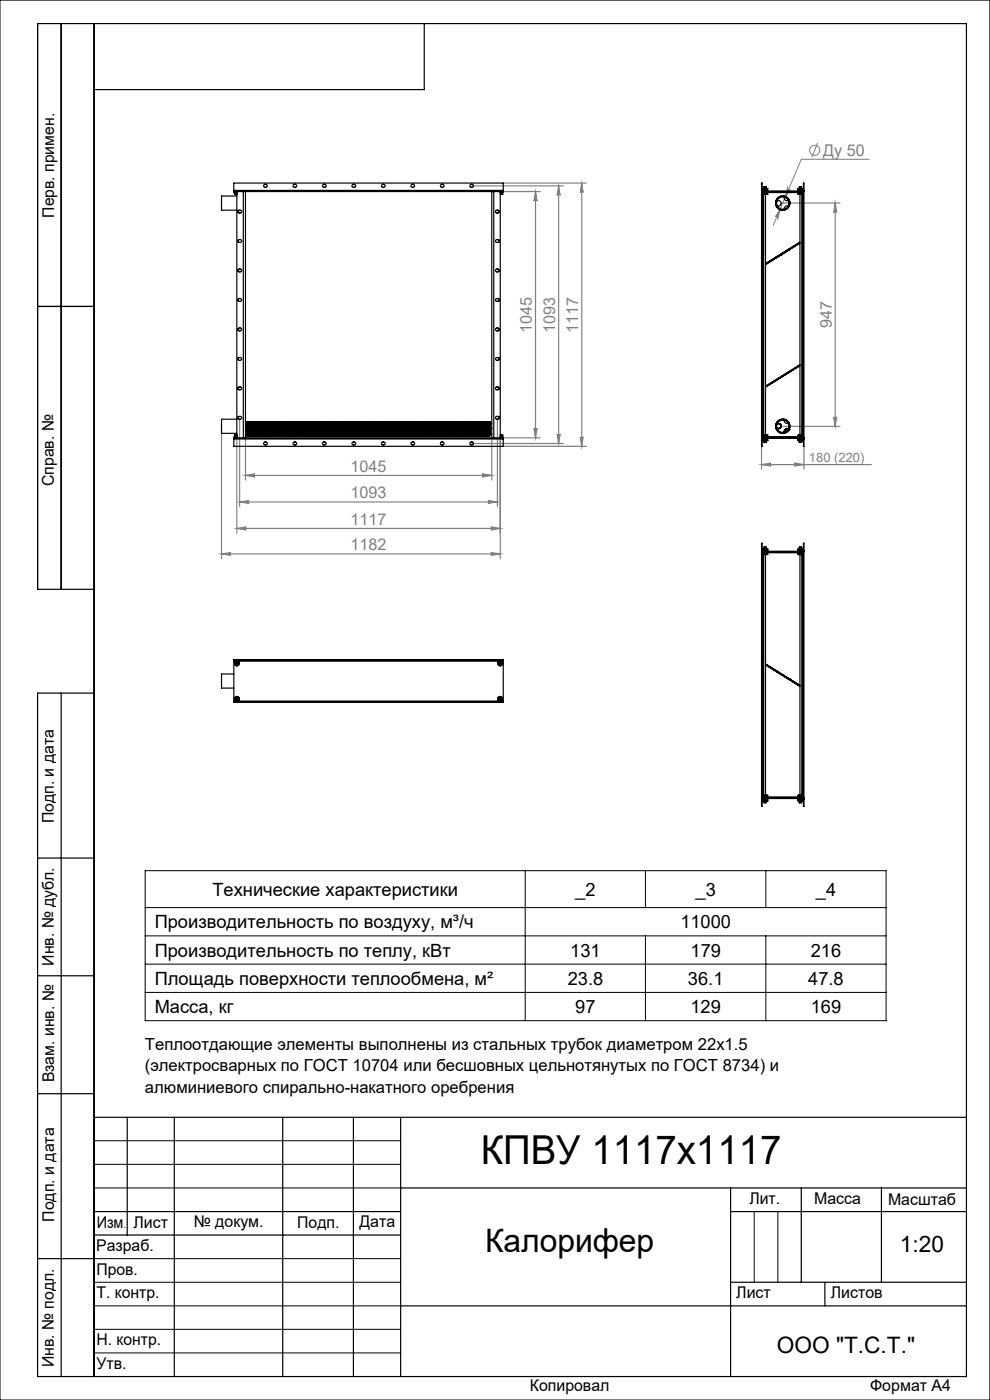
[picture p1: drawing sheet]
<svg xmlns="http://www.w3.org/2000/svg" width="210mm" height="297mm" viewBox="0 0 210 297" stroke-linecap="round" stroke-linejoin="round" font-family="sans-serif">
<defs><g id="words">
<text font-size="8.5" x="102" y="247">КПВУ 1117х1117</text>
<text font-size="6.9" x="102.9" y="265.6">Калорифер</text>
<g font-size="4.8">
<text x="190.9" y="265.6">1:20</text>
<text x="164.8" y="287">ООО &quot;Т.С.Т.&quot;</text>
</g>
<g font-size="3.9">
<text x="45.1" y="190.1">Технические характеристики</text>
<text x="122" y="190">_2</text>
<text x="147.5" y="190">_3</text>
<text x="173.1" y="190">_4</text>
<text x="32.8" y="196.9">Производительность по воздуху, м³/ч</text>
<text x="144.3" y="196.9">11000</text>
<text x="32.8" y="202.9">Производительность по теплу, кВт</text>
<text x="121" y="202.9">131</text>
<text x="146.5" y="202.9">179</text>
<text x="172" y="202.9">216</text>
<text x="32.8" y="208.9">Площадь поверхности теплообмена, м²</text>
<text x="120.4" y="208.9">23.8</text>
<text x="145.9" y="208.9">36.1</text>
<text x="171.4" y="208.9">47.8</text>
<text x="32.8" y="214.9">Масса, кг</text>
<text x="122" y="214.9">97</text>
<text x="146.5" y="214.9">129</text>
<text x="172" y="214.9">169</text>
</g>
<g font-size="3.5">
<text x="30.7" y="222.8">Теплоотдающие элементы выполнены из стальных трубок диаметром 22х1.5</text>
<text x="30.7" y="227.3">(электросварных по ГОСТ 10704 или бесшовных цельнотянутых по ГОСТ 8734) и</text>
<text x="30.7" y="231.8">алюминиевого спирально-накатного оребрения</text>
</g>
<g font-size="3.4" fill="#808080">
<text x="174.6" y="33">Ду 50</text>
<text x="112.8" y="70.6" transform="rotate(-90 112.8 70.6)">1045</text>
<text x="117.7" y="70.6" transform="rotate(-90 117.7 70.6)">1093</text>
<text x="122.6" y="70.6" transform="rotate(-90 122.6 70.6)">1117</text>
<text x="176.4" y="69.6" transform="rotate(-90 176.4 69.6)">947</text>
<text x="74.4" y="100.1">1045</text>
<text x="74.4" y="105.7">1093</text>
<text x="74.4" y="111.3">1117</text>
<text x="74.4" y="116.7">1182</text>
</g>
<g font-size="3.4">
<text x="11.5" y="46.2" transform="rotate(-90 11.5 46.2)">Перв. примен.</text>
<text x="11.4" y="103.2" transform="rotate(-90 11.4 103.2)">Справ. №</text>
<text x="11.4" y="174.7" transform="rotate(-90 11.4 174.7)">Подп. и дата</text>
<text x="11.5" y="204.9" transform="rotate(-90 11.5 204.9)">Инв. № дубл.</text>
<text x="11.5" y="229.6" transform="rotate(-90 11.5 229.6)">Взам. инв. №</text>
<text x="159" y="255.5">Лит.</text>
<text x="172.7" y="255.5">Масса</text>
<text x="188.4" y="255.6">Масштаб</text>
<text x="11.5" y="259.2" transform="rotate(-90 11.5 259.2)">Подп. и дата</text>
<text x="20.5" y="260.4">Изм</text>
<text x="28.3" y="260.4">Лист</text>
<text x="41.1" y="260.4">№ докум.</text>
<text x="63.1" y="260.4">Подп.</text>
<text x="76.2" y="260.4">Дата</text>
<text x="20.4" y="265.4">Разраб.</text>
<text x="20.5" y="275.4">Т. контр.</text>
<text x="20.5" y="270.4">Пров.</text>
<text x="156.2" y="275.4">Лист</text>
<text x="176.2" y="275.4">Листов</text>
<text x="20.5" y="285.4">Н. контр.</text>
<text x="11.4" y="290" transform="rotate(-90 11.4 290)">Инв. № подл.</text>
<text x="20.5" y="290.4">Утв.</text>
<text x="112.4" y="295">Копировал</text>
<text x="184.6" y="295">Формат А4</text>
</g>
<text font-size="2.7" fill="#808080" x="171.6" y="97.9">180 (220)</text>
<text font-size="2.1" x="26.2" y="260.4">.</text>
</g></defs>
<g fill="none" stroke="#808080" stroke-width=".21">
<path d="M167 39.9a.31 .31 0 0 0 .2 .4 .31 .31 0 0 0 .4-.1l-1.1 1.7zM173.4 30.3l-1.2 3.1M184.4 33.8h-14.4l-6 14M165.5 44.3l-.5 1.9a.31 .31 0 0 0-.1-.4 .31 .31 0 0 0-.4 .2z"/>
<circle cx="172.8" cy="31.9" r="1.07"/>
</g>
<g fill="none" stroke="#808080" stroke-width=".25">
<path d="M100.2 39.4h19.3M106.8 38.8h17.6M118.5 39.4l.3 2a.32 .32 0 0 0-.3-.3 .32 .32 0 0 0-.3 .3zM118.5 39.4v54.7M123.4 38.8l.3 2a.3 .3 0 0 0-.3-.3 .3 .3 0 0 0-.3 .3zM123.4 38.8v55.9M106.8 40.6h7.8M113.6 40.6l.3 2a.32 .32 0 0 0-.3-.3 .32 .32 0 0 0-.3 .3zM113.6 40.6v52.3M166.1 43.1h12.1M177.2 43.1l.3 2a.32 .32 0 0 0-.3-.3 .32 .32 0 0 0-.4 .3zM177.2 43.1v47.3"/>
<path d="M47 91.9v26.6M50.2 92.9v20.2M50.8 88.9v18.6M52.1 92.9v8.9M100.2 94.1h19.3M104.3 92.9v8.9M105.5 88.9v18.6M106.1 92.9v25.6M106.8 92.9h7.8M106.8 94.7h17.6M113.3 90.9a.32 .32 0 0 0 .3 .3 .32 .32 0 0 0 .3-.3l-.3 2zM118.2 92.1a.32 .32 0 0 0 .3 .3 .32 .32 0 0 0 .3-.3l-.3 2z"/>
<path d="M123.1 92.7a.3 .3 0 0 0 .3 .3 .3 .3 0 0 0 .3-.3l-.3 2zM161.5 94.7v4.9M161.5 98.6h23.4M161.5 98.6l2-.4a.3 .3 0 0 0-.3 .3 .3 .3 0 0 0 .3 .3zM166.1 90.4h12.1M168.5 98.2l2 .4-2 .2a.3 .3 0 0 0 .3-.3 .3 .3 0 0 0-.3-.3zM170.5 94.7v4.9M176.8 88.4a.32 .32 0 0 0 .4 .3 .32 .32 0 0 0 .3-.3l-.3 2zM47 117.5l2-.3a.3 .3 0 0 0-.3 .3 .3 .3 0 0 0 .3 .3zM47 117.5h59.1M50.2 112.1l2-.3a.32 .32 0 0 0-.2 .3 .32 .32 0 0 0 .2 .3zM50.2 112.1h55.9"/>
<path d="M50.8 106.5l2-.3a.3 .3 0 0 0-.2 .3 .3 .3 0 0 0 .2 .3zM50.8 106.5h54.7M52.1 100.9l1.9-.4a.32 .32 0 0 0-.2 .4 .32 .32 0 0 0 .2 .3zM52.1 100.9h52.2M102.3 100.5l2 .4-2 .3a.32 .32 0 0 0 .3-.3 .32 .32 0 0 0-.3-.4zM103.5 106.2l2 .3-2 .3a.3 .3 0 0 0 .3-.3 .3 .3 0 0 0-.3-.3zM104.1 111.8l2 .3-2 .3a.32 .32 0 0 0 .3-.3 .32 .32 0 0 0-.3-.3zM104.1 117.2l2 .3-2 .3a.3 .3 0 0 0 .3-.3 .3 .3 0 0 0-.3-.3z"/>
</g>
<g fill="none" stroke="#000" stroke-width=".21">
<path d="M0 0h210v297h-210zM30.8 184.7h157.2v31.8h-157.2zM30.8 198.5h157.2M30.8 192.5h157.2M111.4 184.7v31.8M136.9 184.7v7.8M136.9 198.5v18M162.5 184.7v7.8M162.5 198.5v18M30.8 204.5h157.2M30.8 210.5h157.2M20 242h65"/>
<path d="M20 247h65M20 252h65M160 257v15M165 257v15M20 267h65M20 272h65M20 277h65M20 282h65M20 287h65"/>
</g>
<g fill="none" stroke="#000" stroke-width=".25">
<path d="M13 5v120M20 5v287M90 5v14h-70M8 65h12M20 125h-12v-120h197v287h-197v-145h12M13 147v145M8 182h12M8 207h12M8 232h12M20 237h185M27 237v25M37 237v55"/>
<path d="M60 237v55M75 237v55M85 237v55M20 257h65M85 252h120M155 252v40M155 257h50M170 252v20M187 252v20M8 267h12M20 262h65M85 277h120"/>
<path d="M155 272h50M175 272v5"/>
</g>
<g fill="#808080">
<path d="M165.5 44.3l-1 1.7a.31 .31 0 0 1 .4-.2 .31 .31 0 0 1 .1 .4zM167 39.9l-.5 2 1.1-1.7a.31 .31 0 0 1-.4 .1 .31 .31 0 0 1-.2-.4z"/>
<path d="M161.5 98.6l2-.4a.3 .3 0 0 0-.3 .3 .3 .3 0 0 0 .3 .3zM168.5 98.2l2 .4-2 .2a.3 .3 0 0 0 .3-.3 .3 .3 0 0 0-.3-.3z"/>
<path d="M52.1 100.9l1.9-.4a.32 .32 0 0 0-.2 .4 .32 .32 0 0 0 .2 .3zM102.3 100.5l2 .4-2 .3a.32 .32 0 0 0 .3-.3 .32 .32 0 0 0-.3-.4zM50.2 112.1l2-.3a.32 .32 0 0 0-.2 .3 .32 .32 0 0 0 .2 .3zM104.1 111.8l2 .3-2 .3a.32 .32 0 0 0 .3-.3 .32 .32 0 0 0-.3-.3zM47 117.5l2-.3a.3 .3 0 0 0-.3 .3 .3 .3 0 0 0 .3 .3zM104.1 117.2l2 .3-2 .3a.3 .3 0 0 0 .3-.3 .3 .3 0 0 0-.3-.3z"/>
<path d="M113.6 40.6l.3 2a.32 .32 0 0 0-.3-.3 .32 .32 0 0 0-.3 .3zM113.3 90.9a.32 .32 0 0 0 .3 .3 .32 .32 0 0 0 .3-.3l-.3 2zM118.5 39.4l.3 2a.32 .32 0 0 0-.3-.3 .32 .32 0 0 0-.3 .3zM118.2 92.1a.32 .32 0 0 0 .3 .3 .32 .32 0 0 0 .3-.3l-.3 2zM123.4 38.8l.3 2a.3 .3 0 0 0-.3-.3 .3 .3 0 0 0-.3 .3zM123.1 92.7a.3 .3 0 0 0 .3 .3 .3 .3 0 0 0 .3-.3l-.3 2zM177.2 43.1l.3 2a.32 .32 0 0 0-.3-.3 .32 .32 0 0 0-.4 .3zM176.8 88.4a.32 .32 0 0 0 .4 .3 .32 .32 0 0 0 .3-.3l-.3 2z"/>
<path d="M50.8 106.5l2-.3a.3 .3 0 0 0-.2 .3 .3 .3 0 0 0 .2 .3zM103.5 106.2l2 .3-2 .3a.3 .3 0 0 0 .3-.3 .3 .3 0 0 0-.3-.3z"/>
</g>
<g fill="none" stroke="#000" stroke-width=".25">
<path d="M68.5 39.2h.1a.37 .37 0 0 1 .4 0 .37 .37 0 0 1 .2 .4l-.2 .1-.5-.1-.1-.2zM74.8 39.2h.1a.37 .37 0 0 1 .5 0 .37 .37 0 0 1 0 .5 .37 .37 0 0 1-.5 0 .31 .31 0 0 1-.3-.2 .31 .31 0 0 1 .2-.3zM81.1 39.2a.35 .35 0 0 1 .5 0 .35 .35 0 0 1 0 .5 .35 .35 0 0 1-.5 0 .29 .29 0 0 1-.2-.3 .29 .29 0 0 1 .2-.2zM162 39.7h.5M162 39.7v.7M162.5 39.7l.1 .7M169.5 39.7h.5M169.5 39.7v.3M170 39.7v.7M49.6 40.4v.2M49.6 40.4v-1.6h57.2v1.6M49.6 40.4h57.2"/>
<path d="M49.6 40.6v.2h.6M49.6 40.6h2M49.7 40.8l.5 .1M49.8 41.2h.1M49.8 41.2h.4M49.8 40.9v.3M49.9 41.2h.3M49.9 40.9v.3M50.2 41.2h.1M50.2 41.6h-3.2v3h3.2M50.2 40.6v52.3M50.5 57.2l.1-.1a.37 .37 0 0 1 .5 0 .37 .37 0 0 1 0 .5 .39 .39 0 0 1-.5 .1 .39 .39 0 0 1-.1-.5z"/>
<path d="M50.5 51l.1-.1a.37 .37 0 0 1 .5 0 .37 .37 0 0 1 0 .5 .39 .39 0 0 1-.5 0 .39 .39 0 0 1-.1-.4zM50.5 44.7v.3M50.5 51v.3M50.5 57.2v.3M50.6 44.7v-.1a.39 .39 0 0 1 .5 0 .39 .39 0 0 1 .1 .4l-.1 .2a.38 .38 0 0 1-.5 0 .38 .38 0 0 1 0-.5zM51.6 40.6h53.1M51.6 40.6v52.3M52.1 40.6v52.3M104.3 40.6v52.3M104.7 40.6h2.1M104.7 40.6v52.3M105.1 57.2l.2-.1a.37 .37 0 0 1 .5 .1 .37 .37 0 0 1 0 .5 .37 .37 0 0 1-.5-.1z"/>
<path d="M105.1 51l.2-.2a.37 .37 0 0 1 .5 .1 .37 .37 0 0 1 0 .5 .37 .37 0 0 1-.5 0zM105.2 44.7l.1-.1a.37 .37 0 0 1 .5 .1 .37 .37 0 0 1 0 .5 .37 .37 0 0 1-.5 0l-.2-.3zM105.9 44.7v.3M105.9 51v.3M105.9 57.2v.3M106.1 40.6v52.3M106.2 41.2h.3M106.2 40.9v.3M106.5 41.2h.1M106.5 40.9v.3M106.6 40.8l-.5 .1M106.8 40.4v.2"/>
<path d="M106.8 40.6v.2h-.7M161.5 40.4v-1.6l.1 1.6M161.5 40.4h.1M161.5 40.6h9v52.3h-9zM161.6 40.4l.1 .1h8.7v-.1M161.7 40.6h.1M161.7 40.8h8.6M161.7 40.6v52.3M161.8 40.9h1M161.8 40.4h1M161.8 40.8v.4M161.8 40v.6l-.3-.2"/>
<path d="M161.8 40h.3M161.8 40.4h.1M161.8 40.4h.2M161.8 40h.1M161.8 40h1M161.8 41.2h.1M161.8 41.2h.3M161.8 41.2h.9M162 40.4h.1M162 40.9v51.7M162.1 40.4h.4M162.1 40h.4"/>
<path d="M162.1 40v.4M162.1 41.2h.4M162.1 40.9v.3M162.4 56.1l7.3-4.5v25.8l-7.3 4.5zM162.4 41.2v14.7l7.3-4.5v-10.2M162.5 40.4h.1M162.5 40h.3M162.5 41.2h.1M162.5 40v.4M162.5 40.9v.3M162.6 40.4h.2M162.6 41.2h.1"/>
<path d="M162.6 55.8v.2M162.6 40.9v.3M162.7 40.4h.1M162.7 41.2h.1M162.8 40.8h6.5M162.8 40.4h.1M162.8 40h.1M162.8 40v.5M162.8 40.8l-.1 .4M164.6 54.6h.1M164.6 54.7h.1M164.8 42.6a.57 .57 0 0 1 .9 .5 .57 .57 0 0 1-.8 .5"/>
<path d="M165.5 54h.1M165.6 54.1h.1M166.4 53.4h.1M166.4 41.8l.1 .5a.52 .52 0 0 0 .7 .2M166.4 44.5v.1M166.5 53.6h.1M166.5 41.6v.1M167.1 43.7l-.5 .1-.2 .5M167.3 52.8h.1M167.3 43.8h.1M167.4 42.4h.1M167.4 53h.1"/>
<path d="M169.3 40h.2M169.3 40h.1M169.3 40h1M169.3 40.4h.1M169.3 40.4h.2M169.3 40.8h1M169.3 40v.5M169.3 41.2h.1M169.3 41.2h.2M169.3 41.2h1M169.3 40.9v.3M169.4 51.5l-6.8 4.3"/>
<path d="M169.4 51.5l.1 .2M169.5 40h.1M169.5 40.4h.1M169.5 41.2h.1M169.5 51.7l-6.9 4.3M169.5 40v.4M169.5 40.9v.3M169.6 40.4h.4M169.6 40h.4M169.6 41.2h.4M169.6 40v.4M169.6 40.9v.3"/>
<path d="M170 41.2h.1M170 40.9v.3M170 40h.1M170 40.4h.1M170 40h.3M170 40.4h.3M170 41.2h.3M170.1 41.2v51.1M170.2 40.4h.1M170.3 40h.1M170.3 40.4h.1M170.3 41.2h.1"/>
<path d="M170.3 40v.4M170.3 40.9v.3M170.3 40.6h.1M170.3 40.6v52.3M170.4 40.4v-1.6l.1 1.6M170.4 40.4h.1M170.5 40.4l-.2 .2v-.2h-1M50.5 63.5v.3M50.5 69.7v.4M50.5 75.9v.4M50.6 75.9a.39 .39 0 0 1 .5-.1 .39 .39 0 0 1 .1 .5l-.2 .1a.35 .35 0 0 1-.4 0 .35 .35 0 0 1 0-.5zM50.6 63.4h.1a.37 .37 0 0 1 .5 0 .37 .37 0 0 1 0 .5 .37 .37 0 0 1-.5 0 .31 .31 0 0 1-.3-.2 .31 .31 0 0 1 .2-.3z"/>
<path d="M105.2 63.4h.1a.35 .35 0 0 1 .5 0 .35 .35 0 0 1 0 .5 .35 .35 0 0 1-.5 0l-.2-.1zM105.2 75.9l.1-.1a.37 .37 0 0 1 .5 .1 .37 .37 0 0 1 0 .5 .37 .37 0 0 1-.5 0l-.2-.3zM105.9 63.5v.3M105.9 69.7v.4M105.9 75.9v.4M169.4 77.5l-6.8 4.3M169.4 77.5l.1 .2M169.5 77.7l-6.9 4.3M49.6 92.9v.2M49.6 93.1v1.6h57.2v-1.6M49.6 93.1h57.2M49.6 92.9h2"/>
<path d="M49.8 92.3h.1M49.8 92.3v.3M49.9 92.3h.3M49.9 92.3v.3M50.2 92.3h.1M50.2 92.6l-.5 .1M50.2 92.3h-.4M50.2 88.9h-3.2v3h3.2M50.2 92.7h-.6v.2M50.5 82.2v.3M50.5 88.5v.3M50.6 82.2v-.1a.39 .39 0 0 1 .5 0 .39 .39 0 0 1 .1 .4l-.1 .2a.38 .38 0 0 1-.5 0 .38 .38 0 0 1 0-.5z"/>
<path d="M50.6 88.4a.37 .37 0 0 1 .5 0 .37 .37 0 0 1 0 .5 .38 .38 0 0 1-.5 0 .38 .38 0 0 1 0-.5zM51.6 92.9h53.1M52.1 90.9h.3M52.1 89.8h.3M52.1 92.1h.3M52.4 89.4v1.2M52.4 89.4v1.5M52.4 90.6v1.9M52.4 90.9v1.6M52.4 89.4h.1M52.4 90.6v.3M52.4 92.5h.1"/>
<path d="M52.4 90.6h.1M52.4 89.4v.4M52.4 89.8v1.1M52.4 90.9v1.2M52.4 89.8h.2M52.4 92.1v.4M52.4 92.1h.2M52.4 90.9h.2M52.6 89.8v1.1M52.6 90.9v1.2M52.6 92.1v.4M52.6 89.4h.1"/>
<path d="M52.6 92.5h.1M52.6 90.6h.1M52.6 89.4v1.2M52.6 90.6v1.9M52.6 89.4l.1 .4M52.6 89.4v.4M52.6 90.6v.3M52.6 90.6l.1 .3M52.7 89.8v1.1M52.7 90.9v1.2M52.7 89.8h.1M52.7 92.1l-.1 .4"/>
<path d="M52.7 92.1h.1M52.7 90.9h.1M52.8 89.8v1.1M52.8 90.9v1.2M52.8 92.1l.1 .4M52.9 89.4h.1M52.9 92.5h.1M52.9 90.6h.1M52.9 89.4v1.2M52.9 90.6v1.9M52.9 89.4v.4M52.9 89.4l-.1 .4"/>
<path d="M52.9 90.6v.3M52.9 90.6l-.1 .3M52.9 89.8v1.1M52.9 90.9v1.2M52.9 89.8h.2M52.9 92.1v.4M52.9 92.1h.2M52.9 90.9h.2M53.1 89.8v1.1M53.1 90.9v1.2M53.1 92.1v.4M53.1 89.4h.1"/>
<path d="M53.1 92.5h.1M53.1 90.6h.1M53.1 89.4v1.2M53.1 90.6v1.9M53.1 89.4l.1 .4M53.1 89.4v.4M53.1 90.6v.3M53.1 90.6l.1 .3M53.2 89.8v1.1M53.2 90.9v1.2M53.2 89.8h.1M53.2 92.1l-.1 .4"/>
<path d="M53.2 92.1h.1M53.2 90.9h.1M53.3 89.8v1.1M53.3 90.9v1.2M53.3 92.1l.1 .4M53.4 90.6v1.9M53.4 89.4h.1M53.4 89.4l-.1 .4M53.4 92.5h.1M53.4 90.6h.1M53.4 90.6l-.1 .3M53.4 89.8v1.1"/>
<path d="M53.4 89.4v1.2M53.4 90.9v1.2M53.4 89.4v.4M53.4 90.6v.3M53.4 92.1v.4M53.4 89.8h.2M53.4 92.1h.2M53.4 90.9h.2M53.6 89.8v1.1M53.6 90.9v1.2M53.6 92.1v.4M53.6 89.4v1.2"/>
<path d="M53.6 90.6v1.9M53.6 89.4h.1M53.6 89.4v.4M53.6 92.5h.1M53.6 90.6h.1M53.6 90.6v.3M53.7 89.4v1.2M53.7 89.8v1.1M53.7 90.6v1.9M53.7 90.9v1.2M53.7 89.4v.4M53.7 90.6v.3"/>
<path d="M53.7 92.1v.4M53.7 89.8h1.2M53.7 92.1h1.2M53.7 90.9h1.2M53.9 89.4v1.2M53.9 89.8v1.1M53.9 90.9v1.2M53.9 89.4h.1M53.9 89.4v.4M53.9 90.6v.3M53.9 92.1v.4M53.9 92.5h.1"/>
<path d="M53.9 90.6h.1M53.9 90.6v1.9M54.1 89.4v1.2M54.1 89.4v1.5M54.1 90.6v1.9M54.1 90.9v1.6M54.1 89.4h.1M54.1 90.6v.3M54.1 92.5h.1M54.1 90.6h.1M54.2 89.4v1.5M54.2 89.4v1.2"/>
<path d="M54.2 90.9v1.6M54.2 90.6v1.9M54.2 90.6v.3M54.4 89.4v1.2M54.4 89.4v1.5M54.4 90.6v1.9M54.4 90.9v1.6M54.4 89.4h.1M54.4 90.6v.3M54.4 92.5h.1M54.4 90.6h.1M54.6 89.8v1.1"/>
<path d="M54.6 90.6v1.9M54.6 90.9v1.2M54.6 89.4h.1M54.6 89.4v.4M54.6 90.6v.3M54.6 92.1v.4M54.6 92.5h.1M54.6 90.6h.1M54.6 89.4v1.2M54.9 89.4v1.2M54.9 89.8v1.1M54.9 90.6v1.9"/>
<path d="M54.9 90.9v1.2M54.9 89.4h.1M54.9 89.4v.4M54.9 90.6v.3M54.9 92.1v.4M54.9 92.5h.1M54.9 90.6h.1M54.9 89.8h.2M54.9 92.1h.2M54.9 90.9h.2M55.1 89.4v1.2M55.1 89.8v1.1"/>
<path d="M55.1 90.6v1.9M55.1 90.9v1.2M55.1 89.4h.1M55.1 89.4v.4M55.1 90.6v.3M55.1 92.1v.4M55.1 92.5h.1M55.1 90.6h.1M55.1 89.4l.1 .4M55.1 90.6l.1 .3M55.2 89.8v1.1M55.2 90.9v1.2"/>
<path d="M55.2 89.8h.2M55.2 92.1l-.1 .4M55.2 92.1h.2M55.2 90.9h.2M55.4 89.8v1.1M55.4 90.9v1.2M55.4 92.1v.4M55.4 89.4h.1M55.4 92.5h.1M55.4 90.6h.1M55.4 89.4v1.2M55.4 90.6v1.9"/>
<path d="M55.4 89.4v.4M55.4 90.6v.3M55.4 89.8h.2M55.4 92.1h.2M55.4 90.9h.2M55.6 89.8v1.1M55.6 90.9v1.2M55.6 92.1v.4M55.6 89.4h.1M55.6 92.5h.1M55.6 90.6h.1M55.6 89.4v1.2"/>
<path d="M55.6 90.6v1.9M55.6 89.4l.1 .4M55.6 89.4v.4M55.6 90.6l.1 .3M55.6 90.6v.3M55.7 89.8v1.1M55.7 90.9v1.2M55.7 89.8h.1M55.7 92.1l-.1 .4M55.7 92.1h.1M55.7 90.9h.1M55.8 89.8v1.1"/>
<path d="M55.8 90.9v1.2M55.8 92.1l.1 .4M55.9 89.4h.1M55.9 92.5h.1M55.9 90.6h.1M55.9 89.4v1.2M55.9 90.6v1.9M55.9 89.4v.4M55.9 89.4l-.1 .4M55.9 90.6v.3M55.9 90.6l-.1 .3M55.9 89.8v1.1"/>
<path d="M55.9 90.9v1.2M55.9 89.8h.2M55.9 92.1v.4M55.9 92.1h.2M55.9 90.9h.2M56.1 89.8v1.1M56.1 90.9v1.2M56.1 92.1v.4M56.1 89.4h.1M56.1 92.5h.1M56.1 90.6h.1M56.1 89.4v1.2"/>
<path d="M56.1 90.6v1.9M56.1 89.4l.1 .4M56.1 89.4v.4M56.1 90.6l.1 .3M56.1 90.6v.3M56.2 89.8v1.1M56.2 90.9v1.2M56.2 89.8h.1M56.2 92.1l-.1 .4M56.2 92.1h.1M56.2 90.9h.1M56.3 89.8v1.1"/>
<path d="M56.3 90.9v1.2M56.3 92.1l.1 .4M56.4 89.4v1.2M56.4 90.6v1.9M56.4 89.4h.1M56.4 89.4l-.1 .4M56.4 92.5h.1M56.4 90.6h.1M56.4 90.6l-.1 .3M56.4 89.8v1.1M56.4 90.9v1.2M56.4 89.4v.4"/>
<path d="M56.4 90.6v.3M56.4 92.1v.4M56.4 89.8h.2M56.4 92.1h.2M56.4 90.9h.2M56.6 89.8v1.1M56.6 90.9v1.2M56.6 92.1v.4M56.6 89.4h.1M56.6 89.4v.4M56.6 92.5h.1M56.6 90.6h.1"/>
<path d="M56.6 90.6v.3M56.7 89.8v1.1M56.7 89.4v1.2M56.7 90.6v1.9M56.7 90.9v1.2M56.7 89.4v.4M56.7 90.6v.3M56.7 92.1v.4M56.7 89.8h1.2M56.7 92.1h1.2M56.7 90.9h1.2M56.9 89.4v1.2"/>
<path d="M56.9 89.4v1.5M56.9 90.6v1.9M56.9 90.9v1.6M56.9 89.4h.1M56.9 90.6v.3M56.9 92.5h.1M56.9 90.6h.1M57.1 89.4v1.2M57.1 89.4v1.5M57.1 90.6v1.9M57.1 90.9v1.6M57.1 89.4h.1"/>
<path d="M57.1 90.6v.3M57.1 92.5h.1M57.1 90.6h.1M57.4 89.8v1.1M57.4 90.9v1.2M57.4 89.4h.1M57.4 89.4v.4M57.4 90.6v.3M57.4 92.1v.4M57.4 92.5h.1M57.4 90.6h.1M57.4 89.4v1.2"/>
<path d="M57.4 90.6v1.9M57.6 89.4v1.2M57.6 89.4v1.5M57.6 90.6v1.9M57.6 90.9v1.6M57.6 89.4h.1M57.6 90.6v.3M57.6 92.5h.1M57.6 90.6h.1M57.9 89.4v1.2M57.9 89.8v1.1M57.9 90.6v1.9"/>
<path d="M57.9 90.9v1.2M57.9 89.4h.1M57.9 89.4v.4M57.9 90.6v.3M57.9 92.1v.4M57.9 92.5h.1M57.9 90.6h.1M57.9 89.8h.2M57.9 92.1h.2M57.9 90.9h.2M58.1 89.8v1.1M58.1 90.9v1.2"/>
<path d="M58.1 89.4h.1M58.1 89.4v.4M58.1 90.6v.3M58.1 92.1v.4M58.1 92.5h.1M58.1 90.6h.1M58.1 89.4v1.2M58.1 90.6v1.9M58.1 89.4l.1 .4M58.1 90.6l.1 .3M58.2 89.8v1.1M58.2 90.9v1.2"/>
<path d="M58.2 89.8h.1M58.2 92.1l-.1 .4M58.2 92.1h.1M58.2 90.9h.1M58.3 89.8v1.1M58.3 90.9v1.2M58.3 92.1l.1 .4M58.4 89.4h.1M58.4 92.5h.1M58.4 90.6h.1M58.4 89.4v1.2M58.4 90.6v1.9"/>
<path d="M58.4 89.4l-.1 .4M58.4 89.4v.4M58.4 90.6v.3M58.4 90.6l-.1 .3M58.4 89.8v1.1M58.4 90.9v1.2M58.4 89.8h.2M58.4 92.1v.4M58.4 92.1h.2M58.4 90.9h.2M58.6 89.8v1.1M58.6 90.9v1.2"/>
<path d="M58.6 92.1v.4M58.6 89.4h.1M58.6 92.5h.1M58.6 90.6h.1M58.6 89.4v1.2M58.6 90.6v1.9M58.6 89.4l.1 .4M58.6 89.4v.4M58.6 90.6l.1 .3M58.6 90.6v.3M58.7 89.8v1.1M58.7 90.9v1.2"/>
<path d="M58.7 89.8h.1M58.7 92.1l-.1 .4M58.7 92.1h.1M58.7 90.9h.1M58.8 89.8v1.1M58.8 90.9v1.2M58.8 92.1l.1 .4M58.9 89.4h.1M58.9 92.5h.1M58.9 90.6h.1M58.9 89.4v1.2M58.9 90.6v1.9"/>
<path d="M58.9 89.4l-.1 .4M58.9 89.4v.4M58.9 90.6v.3M58.9 90.6l-.1 .3M58.9 89.8v1.1M58.9 90.9v1.2M58.9 89.8h.2M58.9 92.1v.4M58.9 92.1h.2M58.9 90.9h.2M59.1 89.8v1.1M59.1 90.9v1.2"/>
<path d="M59.1 92.1v.4M59.1 89.4v1.2M59.1 90.6v1.9M59.1 89.4h.1M59.1 89.4v.4M59.1 92.5h.1M59.1 90.6h.1M59.1 90.6v.3M59.2 89.4v1.2M59.2 89.8v1.1M59.2 90.9v1.2M59.2 90.6v1.9"/>
<path d="M59.2 89.4v.4M59.2 90.6v.3M59.2 92.1v.4M59.2 89.8h.1M59.2 92.1h.1M59.2 90.9h.1M59.3 89.8v1.1M59.3 90.9v1.2M59.3 92.1l.1 .4M59.4 89.4h.1M59.4 89.4l-.1 .4M59.4 92.5h.1"/>
<path d="M59.4 90.6h.1M59.4 90.6l-.1 .3M59.4 89.4v1.2M59.4 89.8v1.1M59.4 90.9v1.2M59.4 90.6v1.9M59.4 89.4v.4M59.4 90.6v.3M59.4 92.1v.4M59.4 89.8h1.5M59.4 92.1h1.5M59.4 90.9h1.5"/>
<path d="M59.6 89.4v1.2M59.6 89.4v1.5M59.6 90.6v1.9M59.6 90.9v1.6M59.6 89.4h.1M59.6 90.6v.3M59.6 92.5h.1M59.6 90.6h.1M59.7 89.4v1.5M59.7 89.4v1.2M59.7 90.6v1.9M59.7 90.9v1.6"/>
<path d="M59.7 90.6v.3M59.9 89.4v1.2M59.9 89.4v1.5M59.9 90.6v1.9M59.9 90.9v1.6M59.9 89.4h.1M59.9 90.6v.3M59.9 92.5h.1M59.9 90.6h.1M60.1 89.8v1.1M60.1 90.9v1.2M60.1 89.4h.1"/>
<path d="M60.1 89.4v.4M60.1 90.6v.3M60.1 92.1v.4M60.1 92.5h.1M60.1 90.6h.1M60.1 89.4v1.2M60.1 90.6v1.9M60.4 89.4v1.2M60.4 89.4v1.5M60.4 90.6v1.9M60.4 90.9v1.6M60.4 89.4h.1"/>
<path d="M60.4 90.6v.3M60.4 92.5h.1M60.4 90.6h.1M60.6 89.4v1.2M60.6 89.4v1.5M60.6 90.6v1.9M60.6 90.9v1.6M60.6 89.4h.1M60.6 90.6v.3M60.6 92.5h.1M60.6 90.6h.1M60.9 89.8v1.1"/>
<path d="M60.9 90.9v1.2M60.9 89.4h.1M60.9 89.4v.4M60.9 90.6v.3M60.9 92.1v.4M60.9 92.5h.1M60.9 90.6h.1M60.9 89.4v1.2M60.9 90.6v1.9M60.9 89.8h.2M60.9 92.1h.2M60.9 90.9h.2"/>
<path d="M61.1 89.8v1.1M61.1 90.9v1.2M61.1 92.1v.4M61.1 89.4h.1M61.1 92.5h.1M61.1 90.6h.1M61.1 89.4v1.2M61.1 90.6v1.9M61.1 89.4l.1 .4M61.1 89.4v.4M61.1 90.6l.1 .3M61.1 90.6v.3"/>
<path d="M61.2 89.8v1.1M61.2 90.9v1.2M61.2 89.8h.1M61.2 92.1l-.1 .4M61.2 92.1h.1M61.2 90.9h.1M61.3 89.8v1.1M61.3 90.9v1.2M61.3 92.1l.1 .4M61.4 89.4h.1M61.4 92.5h.1M61.4 90.6h.1"/>
<path d="M61.4 89.4v1.2M61.4 90.6v1.9M61.4 89.4v.4M61.4 89.4l-.1 .4M61.4 90.6v.3M61.4 90.6l-.1 .3M61.4 89.8v1.1M61.4 90.9v1.2M61.4 89.8h.2M61.4 92.1v.4M61.4 92.1h.2M61.4 90.9h.2"/>
<path d="M61.6 89.8v1.1M61.6 90.9v1.2M61.6 92.1v.4M61.6 89.4h.1M61.6 92.5h.1M61.6 90.6h.1M61.6 89.4v1.2M61.6 90.6v1.9M61.6 89.4v.4M61.6 89.4l.1 .4M61.6 90.6l.1 .3M61.6 90.6v.3"/>
<path d="M61.7 89.8v1.1M61.7 90.9v1.2M61.7 89.8h.1M61.7 92.1l-.1 .4M61.7 92.1h.1M61.7 90.9h.1M61.8 89.8v1.1M61.8 90.9v1.2M61.8 92.1l.1 .4M61.9 89.4h.1M61.9 92.5h.1M61.9 90.6h.1"/>
<path d="M61.9 89.4v1.2M61.9 90.6v1.9M61.9 89.4v.4M61.9 89.4l-.1 .4M61.9 90.6v.3M61.9 90.6l-.1 .3M61.9 89.8v1.1M61.9 90.9v1.2M61.9 89.8h.2M61.9 92.1v.4M61.9 92.1h.2M61.9 90.9h.2"/>
<path d="M62.1 89.8v1.1M62.1 90.9v1.2M62.1 92.1v.4M62.1 89.4v1.2M62.1 90.6v1.9M62.1 89.4h.1M62.1 89.4v.4M62.1 92.5h.1M62.1 90.6h.1M62.1 90.6v.3M62.2 89.4v1.2M62.2 89.8v1.1"/>
<path d="M62.2 90.9v1.2M62.2 90.6v1.9M62.2 89.4v.4M62.2 90.6v.3M62.2 92.1v.4M62.2 89.8h.1M62.2 92.1h.1M62.2 90.9h.1M62.3 89.8v1.1M62.3 90.9v1.2M62.3 92.1l.1 .4M62.4 89.4v1.2"/>
<path d="M62.4 90.6v1.9M62.4 89.4h.1M62.4 89.4l-.1 .4M62.4 92.5h.1M62.4 90.6h.1M62.4 90.6l-.1 .3M62.4 89.8v1.1M62.4 90.9v1.2M62.4 89.4v.4M62.4 90.6v.3M62.4 92.1v.4M62.4 89.8h1.2"/>
<path d="M62.4 92.1h1.2M62.4 90.9h1.2M62.6 89.4v1.2M62.6 89.8v1.1M62.6 90.9v1.2M62.6 89.4h.1M62.6 89.4v.4M62.6 90.6v.3M62.6 92.1v.4M62.6 92.5h.1M62.6 90.6h.1M62.7 89.8v1.1"/>
<path d="M62.7 90.9v1.2M62.7 90.6v1.9M62.9 89.4v1.2M62.9 89.4v1.5M62.9 90.6v1.9M62.9 90.9v1.6M62.9 89.4h.1M62.9 90.6v.3M62.9 92.5h.1M62.9 90.6h.1M63.1 89.4v1.2M63.1 89.4v1.5"/>
<path d="M63.1 90.6v1.9M63.1 90.9v1.6M63.1 89.4h.1M63.1 90.6v.3M63.1 92.5h.1M63.1 90.6h.1M63.4 89.8v1.1M63.4 90.9v1.2M63.4 89.4h.1M63.4 89.4v.4M63.4 90.6v.3M63.4 92.1v.4"/>
<path d="M63.4 92.5h.1M63.4 90.6h.1M63.4 89.4v1.2M63.4 90.6v1.9M63.6 89.4v1.2M63.6 89.8v1.1M63.6 90.6v1.9M63.6 90.9v1.2M63.6 89.4h.1M63.6 89.4v.4M63.6 90.6v.3M63.6 92.1v.4"/>
<path d="M63.6 92.5h.1M63.6 90.6h.1M63.6 89.4l.1 .4M63.6 90.6l.1 .3M63.7 89.8v1.1M63.7 90.9v1.2M63.7 89.8h.2M63.7 92.1l-.1 .4M63.7 92.1h.2M63.7 90.9h.2M63.9 89.4v1.2M63.9 89.8v1.1"/>
<path d="M63.9 90.6v1.9M63.9 90.9v1.2M63.9 89.4h.1M63.9 89.4v.4M63.9 90.6v.3M63.9 92.1v.4M63.9 92.5h.1M63.9 90.6h.1M63.9 89.8h.2M63.9 92.1h.2M63.9 90.9h.2M64.1 89.8v1.1"/>
<path d="M64.1 90.9v1.2M64.1 92.1v.4M64.1 89.4h.1M64.1 92.5h.1M64.1 90.6h.1M64.1 89.4v1.2M64.1 90.6v1.9M64.1 89.4l.1 .4M64.1 89.4v.4M64.1 90.6l.1 .3M64.1 90.6v.3M64.2 89.8v1.1"/>
<path d="M64.2 90.9v1.2M64.2 89.8h.1M64.2 92.1l-.1 .4M64.2 92.1h.1M64.2 90.9h.1M64.3 89.8v1.1M64.3 90.9v1.2M64.3 92.1l.1 .4M64.4 89.4h.1M64.4 92.5h.1M64.4 90.6h.1M64.4 89.4v1.2"/>
<path d="M64.4 90.6v1.9M64.4 89.4v.4M64.4 89.4l-.1 .4M64.4 90.6v.3M64.4 90.6l-.1 .3M64.4 89.8v1.1M64.4 90.9v1.2M64.4 89.8h.2M64.4 92.1v.4M64.4 92.1h.2M64.4 90.9h.2M64.6 89.8v1.1"/>
<path d="M64.6 90.9v1.2M64.6 92.1v.4M64.6 89.4h.1M64.6 92.5h.1M64.6 90.6h.1M64.6 89.4v1.2M64.6 90.6v1.9M64.6 89.4v.4M64.6 89.4l.1 .4M64.6 90.6v.3M64.6 90.6l.1 .3M64.7 89.8v1.1"/>
<path d="M64.7 90.9v1.2M64.7 89.8h.1M64.7 92.1l-.1 .4M64.7 92.1h.1M64.7 90.9h.1M64.8 89.8v1.1M64.8 90.9v1.2M64.8 92.1l.1 .4M64.9 89.4v1.2M64.9 90.6v1.9M64.9 89.4h.1M64.9 89.4l-.1 .4"/>
<path d="M64.9 92.5h.1M64.9 90.6h.1M64.9 90.6l-.1 .3M64.9 89.8v1.1M64.9 90.9v1.2M64.9 89.4v.4M64.9 90.6v.3M64.9 92.1v.4M64.9 89.8h.2M64.9 92.1h.2M64.9 90.9h.2M65.1 89.8v1.1"/>
<path d="M65.1 90.9v1.2M65.1 92.1v.4M65.1 89.4v1.2M65.1 90.6v1.9M65.1 89.4h.1M65.1 89.4v.4M65.1 92.5h.1M65.1 90.6h.1M65.1 90.6v.3M65.2 89.4v1.2M65.2 89.8v1.1M65.2 90.9v1.2"/>
<path d="M65.2 90.6v1.9M65.2 89.4v.4M65.2 90.6v.3M65.2 92.1v.4M65.2 89.8h1.4M65.2 92.1h1.4M65.2 90.9h1.4M65.4 89.8v1.1M65.4 90.6v1.9M65.4 90.9v1.2M65.4 89.4h.1M65.4 89.4v.4"/>
<path d="M65.4 90.6v.3M65.4 92.1v.4M65.4 92.5h.1M65.4 90.6h.1M65.4 89.4v1.2M65.6 89.4v1.2M65.6 89.4v1.5M65.6 90.6v1.9M65.6 90.9v1.6M65.6 89.4h.1M65.6 90.6v.3M65.6 92.5h.1"/>
<path d="M65.6 90.6h.1M65.7 89.4v1.5M65.7 89.4v1.2M65.7 90.9v1.6M65.7 90.6v1.9M65.7 90.6v.3M65.9 89.4v1.2M65.9 89.4v1.5M65.9 90.6v1.9M65.9 90.9v1.6M65.9 89.4h.1M65.9 90.6v.3"/>
<path d="M65.9 92.5h.1M65.9 90.6h.1M66.1 89.8v1.1M66.1 90.9v1.2M66.1 89.4h.1M66.1 89.4v.4M66.1 90.6v.3M66.1 92.1v.4M66.1 92.5h.1M66.1 90.6h.1M66.1 89.4v1.2M66.1 90.6v1.9"/>
<path d="M66.4 89.4v1.2M66.4 89.4v1.5M66.4 90.6v1.9M66.4 90.9v1.6M66.4 89.4h.1M66.4 90.6v.3M66.4 92.5h.1M66.4 90.6h.1M66.6 89.4v1.2M66.6 89.8v1.1M66.6 90.6v1.9M66.6 90.9v1.2"/>
<path d="M66.6 89.4h.1M66.6 89.4v.4M66.6 90.6v.3M66.6 92.1v.4M66.6 92.5h.1M66.6 90.6h.1M66.6 89.4l.1 .4M66.6 90.6l.1 .3M66.7 89.8v1.1M66.7 90.9v1.2M66.7 89.8h.2M66.7 92.1l-.1 .4"/>
<path d="M66.7 92.1h.2M66.7 90.9h.2M66.9 89.8v1.1M66.9 90.9v1.2M66.9 89.4h.1M66.9 89.4v.4M66.9 90.6v.3M66.9 92.1v.4M66.9 92.5h.1M66.9 90.6h.1M66.9 89.4v1.2M66.9 90.6v1.9"/>
<path d="M66.9 89.8h.2M66.9 92.1h.2M66.9 90.9h.2M67.1 89.8v1.1M67.1 90.9v1.2M67.1 92.1v.4M67.1 89.4h.1M67.1 92.5h.1M67.1 90.6h.1M67.1 89.4v1.2M67.1 90.6v1.9M67.1 89.4l.1 .4"/>
<path d="M67.1 89.4v.4M67.1 90.6l.1 .3M67.1 90.6v.3M67.2 89.8v1.1M67.2 90.9v1.2M67.2 89.8h.1M67.2 92.1l-.1 .4M67.2 92.1h.1M67.2 90.9h.1M67.3 89.8v1.1M67.3 90.9v1.2M67.3 92.1l.1 .4"/>
<path d="M67.4 89.4h.1M67.4 92.5h.1M67.4 90.6h.1M67.4 89.4v1.2M67.4 90.6v1.9M67.4 89.4v.4M67.4 89.4l-.1 .4M67.4 90.6l-.1 .3M67.4 90.6v.3M67.4 89.8v1.1M67.4 90.9v1.2M67.4 89.8h.2"/>
<path d="M67.4 92.1v.4M67.4 92.1h.2M67.4 90.9h.2M67.6 89.8v1.1M67.6 90.9v1.2M67.6 92.1v.4M67.6 89.4h.1M67.6 92.5h.1M67.6 90.6h.1M67.6 89.4v1.2M67.6 90.6v1.9M67.6 89.4v.4"/>
<path d="M67.6 89.4l.1 .4M67.6 90.6l.1 .3M67.6 90.6v.3M67.7 89.8v1.1M67.7 90.9v1.2M67.7 89.8h.1M67.7 92.1l-.1 .4M67.7 92.1h.1M67.7 90.9h.1M67.8 89.8v1.1M67.8 90.9v1.2M67.8 92.1l.1 .4"/>
<path d="M67.9 89.4v1.2M67.9 90.6v1.9M67.9 89.4h.1M67.9 89.4l-.1 .4M67.9 92.5h.1M67.9 90.6h.1M67.9 90.6l-.1 .3M67.9 89.8v1.1M67.9 90.9v1.2M67.9 89.4v.4M67.9 90.6v.3M67.9 92.1v.4"/>
<path d="M67.9 89.8h.2M67.9 92.1h.2M67.9 90.9h.2M68.1 89.8v1.1M68.1 90.9v1.2M68.1 92.1v.4M68.1 90.6v1.9M68.1 89.4h.1M68.1 89.4v.4M68.1 90.6v.3M68.1 92.5h.1M68.1 90.6h.1"/>
<path d="M68.2 89.8v1.1M68.2 89.4v1.2M68.2 90.9v1.2M68.2 89.4v.4M68.2 90.6v.3M68.2 92.1v.4M68.2 89.8h1.2M68.2 92.1h1.2M68.2 90.9h1.2M68.4 89.4v1.2M68.4 89.4v1.5M68.4 90.6v1.9"/>
<path d="M68.4 90.9v1.6M68.4 89.4h.1M68.4 90.6v.3M68.4 92.5h.1M68.4 90.6h.1M68.5 93.9l.5-.1a.28 .28 0 0 1 .2 .4 .28 .28 0 0 1-.3 .2l-.4-.1zM68.6 89.4v1.2M68.6 89.4v1.5M68.6 90.6v1.9M68.6 90.9v1.6M68.6 89.4h.1M68.6 90.6v.3"/>
<path d="M68.6 92.5h.1M68.6 90.6h.1M68.7 89.4v1.5M68.7 89.4v1.2M68.7 90.6v1.9M68.7 90.9v1.6M68.7 90.6v.3M68.9 89.8v1.1M68.9 90.6v1.9M68.9 90.9v1.2M68.9 89.4h.1M68.9 89.4v.4"/>
<path d="M68.9 90.6v.3M68.9 92.1v.4M68.9 92.5h.1M68.9 90.6h.1M68.9 89.4v1.2M69.1 89.4v1.2M69.1 89.4v1.5M69.1 90.6v1.9M69.1 90.9v1.6M69.1 89.4h.1M69.1 90.6v.3M69.1 92.5h.1"/>
<path d="M69.1 90.6h.1M69.4 89.4v1.2M69.4 89.8v1.1M69.4 90.6v1.9M69.4 90.9v1.2M69.4 89.4h.1M69.4 89.4v.4M69.4 90.6v.3M69.4 92.1v.4M69.4 92.5h.1M69.4 90.6h.1M69.4 89.8h.2"/>
<path d="M69.4 92.1h.2M69.4 90.9h.2M69.6 89.4v1.2M69.6 89.8v1.1M69.6 90.6v1.9M69.6 90.9v1.2M69.6 89.4h.1M69.6 89.4v.4M69.6 90.6v.3M69.6 92.1v.4M69.6 92.5h.1M69.6 90.6h.1"/>
<path d="M69.6 89.4l.1 .4M69.6 90.6l.1 .3M69.7 89.8v1.1M69.7 90.9v1.2M69.7 89.8h.2M69.7 92.1l-.1 .4M69.7 92.1h.2M69.7 90.9h.2M69.9 89.8v1.1M69.9 90.9v1.2M69.9 92.1v.4M69.9 89.4h.1"/>
<path d="M69.9 92.5h.1M69.9 90.6h.1M69.9 89.4v1.2M69.9 90.6v1.9M69.9 89.4v.4M69.9 90.6v.3M69.9 89.8h.2M69.9 92.1h.2M69.9 90.9h.2M70.1 89.8v1.1M70.1 90.9v1.2M70.1 92.1v.4"/>
<path d="M70.1 89.4h.1M70.1 92.5h.1M70.1 90.6h.1M70.1 89.4v1.2M70.1 90.6v1.9M70.1 89.4l.1 .4M70.1 89.4v.4M70.1 90.6l.1 .3M70.1 90.6v.3M70.2 89.8v1.1M70.2 90.9v1.2M70.2 89.8h.1"/>
<path d="M70.2 92.1l-.1 .4M70.2 92.1h.1M70.2 90.9h.1M70.3 89.8v1.1M70.3 90.9v1.2M70.3 92.1l.1 .4M70.4 89.4h.1M70.4 92.5h.1M70.4 90.6h.1M70.4 89.4v1.2M70.4 90.6v1.9M70.4 89.4l-.1 .4"/>
<path d="M70.4 89.4v.4M70.4 90.6v.3M70.4 90.6l-.1 .3M70.4 89.8v1.1M70.4 90.9v1.2M70.4 89.8h.2M70.4 92.1v.4M70.4 92.1h.2M70.4 90.9h.2M70.6 89.8v1.1M70.6 90.9v1.2M70.6 92.1v.4"/>
<path d="M70.6 89.4v1.2M70.6 89.4h.1M70.6 89.4v.4M70.6 92.5h.1M70.6 90.6h.1M70.6 90.6v.3M70.7 89.8v1.1M70.7 90.6v1.9M70.7 90.9v1.2M70.7 89.4v.4M70.7 90.6v.3M70.7 92.1v.4"/>
<path d="M70.7 89.8h.1M70.7 92.1h.1M70.7 90.9h.1M70.8 89.8v1.1M70.8 90.9v1.2M70.8 92.1l.1 .4M70.9 89.4v1.2M70.9 90.6v1.9M70.9 89.4h.1M70.9 89.4l-.1 .4M70.9 92.5h.1M70.9 90.6h.1"/>
<path d="M70.9 90.6l-.1 .3M70.9 89.8v1.1M70.9 90.9v1.2M70.9 89.4v.4M70.9 90.6v.3M70.9 92.1v.4M70.9 89.8h1.5M70.9 92.1h1.5M70.9 90.9h1.5M71.1 89.4v1.2M71.1 89.4v1.5M71.1 90.6v1.9"/>
<path d="M71.1 90.9v1.6M71.1 89.4h.1M71.1 90.6v.3M71.1 92.5h.1M71.1 90.6h.1M71.2 89.4v1.2M71.2 89.4v1.5M71.2 90.9v1.6M71.2 90.6v1.9M71.2 90.6v.3M71.4 89.8v1.1M71.4 90.9v1.2"/>
<path d="M71.4 89.4h.1M71.4 89.4v.4M71.4 90.6v.3M71.4 92.1v.4M71.4 92.5h.1M71.4 90.6h.1M71.4 89.4v1.2M71.4 90.6v1.9M71.6 89.4v1.2M71.6 89.4v1.5M71.6 90.6v1.9M71.6 90.9v1.6"/>
<path d="M71.6 89.4h.1M71.6 90.6v.3M71.6 92.5h.1M71.6 90.6h.1M71.9 89.4v1.2M71.9 89.4v1.5M71.9 90.6v1.9M71.9 90.9v1.6M71.9 89.4h.1M71.9 90.6v.3M71.9 92.5h.1M71.9 90.6h.1"/>
<path d="M72.1 89.8v1.1M72.1 90.9v1.2M72.1 89.4h.1M72.1 89.4v.4M72.1 90.6v.3M72.1 92.1v.4M72.1 92.5h.1M72.1 90.6h.1M72.1 89.4v1.2M72.1 90.6v1.9M72.4 89.4v1.2M72.4 89.8v1.1"/>
<path d="M72.4 90.6v1.9M72.4 90.9v1.2M72.4 89.4h.1M72.4 89.4v.4M72.4 90.6v.3M72.4 92.1v.4M72.4 92.5h.1M72.4 90.6h.1M72.4 89.8h.2M72.4 92.1h.2M72.4 90.9h.2M72.6 89.4v1.2"/>
<path d="M72.6 89.8v1.1M72.6 90.6v1.9M72.6 90.9v1.2M72.6 89.4h.1M72.6 89.4v.4M72.6 90.6v.3M72.6 92.1v.4M72.6 92.5h.1M72.6 90.6h.1M72.6 89.4l.1 .4M72.6 90.6l.1 .3M72.7 89.8v1.1"/>
<path d="M72.7 90.9v1.2M72.7 89.8h.1M72.7 92.1l-.1 .4M72.7 92.1h.1M72.7 90.9h.1M72.8 89.8v1.1M72.8 90.9v1.2M72.8 92.1l.1 .4M72.9 89.4h.1M72.9 92.5h.1M72.9 90.6h.1M72.9 89.4v1.2"/>
<path d="M72.9 90.6v1.9M72.9 89.4v.4M72.9 89.4l-.1 .4M72.9 90.6l-.1 .3M72.9 90.6v.3M72.9 89.8v1.1M72.9 90.9v1.2M72.9 89.8h.2M72.9 92.1v.4M72.9 92.1h.2M72.9 90.9h.2M73.1 89.8v1.1"/>
<path d="M73.1 90.9v1.2M73.1 92.1v.4M73.1 89.4h.1M73.1 92.5h.1M73.1 90.6h.1M73.1 89.4v1.2M73.1 90.6v1.9M73.1 89.4l.1 .4M73.1 89.4v.4M73.1 90.6l.1 .3M73.1 90.6v.3M73.2 89.8v1.1"/>
<path d="M73.2 90.9v1.2M73.2 89.8h.1M73.2 92.1l-.1 .4M73.2 92.1h.1M73.2 90.9h.1M73.3 89.8v1.1M73.3 90.9v1.2M73.3 92.1l.1 .4M73.4 89.4h.1M73.4 92.5h.1M73.4 90.6h.1M73.4 89.4v1.2"/>
<path d="M73.4 90.6v1.9M73.4 89.4v.4M73.4 89.4l-.1 .4M73.4 90.6v.3M73.4 90.6l-.1 .3M73.4 89.8v1.1M73.4 90.9v1.2M73.4 89.8h.2M73.4 92.1v.4M73.4 92.1h.2M73.4 90.9h.2M73.6 89.8v1.1"/>
<path d="M73.6 90.9v1.2M73.6 92.1v.4M73.6 89.4v1.2M73.6 90.6v1.9M73.6 89.4h.1M73.6 89.4v.4M73.6 92.5h.1M73.6 90.6h.1M73.6 90.6v.3M73.7 89.8v1.1M73.7 89.4v1.2M73.7 90.6v1.9"/>
<path d="M73.7 90.9v1.2M73.7 89.4v.4M73.7 90.6v.3M73.7 92.1v.4M73.7 89.8h.1M73.7 92.1h.1M73.7 90.9h.1M73.8 89.8v1.1M73.8 90.9v1.2M73.8 92.1l.1 .4M73.9 89.4v1.2M73.9 90.6v1.9"/>
<path d="M73.9 89.4h.1M73.9 89.4l-.1 .4M73.9 92.5h.1M73.9 90.6h.1M73.9 90.6l-.1 .3M73.9 89.8v1.1M73.9 90.9v1.2M73.9 89.4v.4M73.9 90.6v.3M73.9 92.1v.4M73.9 89.8h1.2M73.9 92.1h1.2"/>
<path d="M73.9 90.9h1.2M74.1 89.4v1.2M74.1 89.8v1.1M74.1 90.9v1.2M74.1 89.4h.1M74.1 89.4v.4M74.1 90.6v.3M74.1 92.1v.4M74.1 92.5h.1M74.1 90.6h.1M74.2 89.8v1.1M74.2 90.6v1.9"/>
<path d="M74.2 90.9v1.2M74.4 89.4v1.2M74.4 89.4v1.5M74.4 90.6v1.9M74.4 90.9v1.6M74.4 89.4h.1M74.4 90.6v.3M74.4 92.5h.1M74.4 90.6h.1M74.6 89.4v1.2M74.6 89.4v1.5M74.6 90.6v1.9"/>
<path d="M74.6 90.9v1.6M74.6 89.4h.1M74.6 90.6v.3M74.6 92.5h.1M74.6 90.6h.1M74.7 93.9a.37 .37 0 0 1 .6-.1 .37 .37 0 0 1-.1 .6 .37 .37 0 0 1-.4 0 .37 .37 0 0 1-.1-.5zM74.9 89.8v1.1M74.9 90.9v1.2M74.9 89.4h.1M74.9 89.4v.4M74.9 90.6v.3M74.9 92.1v.4"/>
<path d="M74.9 92.5h.1M74.9 90.6h.1M74.9 89.4v1.2M74.9 90.6v1.9M75.1 89.4v1.2M75.1 89.8v1.1M75.1 90.6v1.9M75.1 90.9v1.2M75.1 89.4h.1M75.1 89.4v.4M75.1 90.6v.3M75.1 92.1v.4"/>
<path d="M75.1 92.5h.1M75.1 90.6h.1M75.1 89.4l.1 .4M75.1 90.6l.1 .3M75.2 89.8v1.1M75.2 90.9v1.2M75.2 89.8h.2M75.2 92.1l-.1 .4M75.2 92.1h.2M75.2 90.9h.2M75.4 89.4v1.2M75.4 89.8v1.1"/>
<path d="M75.4 90.6v1.9M75.4 90.9v1.2M75.4 89.4h.1M75.4 89.4v.4M75.4 90.6v.3M75.4 92.1v.4M75.4 92.5h.1M75.4 90.6h.1M75.4 89.8h.2M75.4 92.1h.2M75.4 90.9h.2M75.6 89.8v1.1"/>
<path d="M75.6 90.9v1.2M75.6 92.1v.4M75.6 89.4h.1M75.6 92.5h.1M75.6 90.6h.1M75.6 89.4v1.2M75.6 90.6v1.9M75.6 89.4v.4M75.6 89.4l.1 .4M75.6 90.6v.3M75.6 90.6l.1 .3M75.7 89.8v1.1"/>
<path d="M75.7 90.9v1.2M75.7 89.8h.1M75.7 92.1l-.1 .4M75.7 92.1h.1M75.7 90.9h.1M75.8 89.8v1.1M75.8 90.9v1.2M75.8 92.1l.1 .4M75.9 89.4h.1M75.9 92.5h.1M75.9 90.6h.1M75.9 89.4v1.2"/>
<path d="M75.9 90.6v1.9M75.9 89.4v.4M75.9 89.4l-.1 .4M75.9 90.6v.3M75.9 90.6l-.1 .3M75.9 89.8v1.1M75.9 90.9v1.2M75.9 89.8h.2M75.9 92.1v.4M75.9 92.1h.2M75.9 90.9h.2M76.1 89.8v1.1"/>
<path d="M76.1 90.9v1.2M76.1 92.1v.4M76.1 89.4h.1M76.1 92.5h.1M76.1 90.6h.1M76.1 89.4v1.2M76.1 90.6v1.9M76.1 89.4l.1 .4M76.1 89.4v.4M76.1 90.6l.1 .3M76.1 90.6v.3M76.2 89.8v1.1"/>
<path d="M76.2 90.9v1.2M76.2 89.8h.1M76.2 92.1l-.1 .4M76.2 92.1h.1M76.2 90.9h.1M76.3 89.8v1.1M76.3 90.9v1.2M76.3 92.1l.1 .4M76.4 89.4h.1M76.4 92.5h.1M76.4 90.6h.1M76.4 89.4v1.2"/>
<path d="M76.4 90.6v1.9M76.4 89.4v.4M76.4 89.4l-.1 .4M76.4 90.6v.3M76.4 90.6l-.1 .3M76.4 89.8v1.1M76.4 90.9v1.2M76.4 89.8h.2M76.4 92.1v.4M76.4 92.1h.2M76.4 90.9h.2M76.6 89.8v1.1"/>
<path d="M76.6 90.9v1.2M76.6 92.1v.4M76.6 89.4v1.2M76.6 90.6v1.9M76.6 89.4h.1M76.6 89.4v.4M76.6 92.5h.1M76.6 90.6h.1M76.6 90.6v.3M76.7 89.8v1.1M76.7 89.4v1.2M76.7 90.9v1.2"/>
<path d="M76.7 90.6v1.9M76.7 89.4v.4M76.7 90.6v.3M76.7 92.1v.4M76.7 89.8h.1M76.7 92.1h.1M76.7 90.9h.1M76.8 89.8v1.1M76.8 90.9v1.2M76.8 92.1l.1 .4M76.9 89.4h.1M76.9 89.4l-.1 .4"/>
<path d="M76.9 92.5h.1M76.9 90.6h.1M76.9 90.6l-.1 .3M76.9 89.8v1.1M76.9 89.4v1.2M76.9 90.9v1.2M76.9 90.6v1.9M76.9 89.4v.4M76.9 90.6v.3M76.9 92.1v.4M76.9 89.8h1.2M76.9 92.1h1.2"/>
<path d="M76.9 90.9h1.2M77.1 89.4v1.2M77.1 89.4v1.5M77.1 90.6v1.9M77.1 90.9v1.6M77.1 89.4h.1M77.1 90.6v.3M77.1 92.5h.1M77.1 90.6h.1M77.2 89.4v1.5M77.2 89.4v1.2M77.2 90.9v1.6"/>
<path d="M77.2 90.6v1.9M77.2 90.6v.3M77.4 89.4v1.2M77.4 89.4v1.5M77.4 90.6v1.9M77.4 90.9v1.6M77.4 89.4h.1M77.4 90.6v.3M77.4 92.5h.1M77.4 90.6h.1M77.6 89.8v1.1M77.6 90.9v1.2"/>
<path d="M77.6 89.4h.1M77.6 89.4v.4M77.6 90.6v.3M77.6 92.1v.4M77.6 92.5h.1M77.6 90.6h.1M77.6 89.4v1.2M77.6 90.6v1.9M77.9 89.4v1.2M77.9 89.4v1.5M77.9 90.6v1.9M77.9 90.9v1.6"/>
<path d="M77.9 89.4h.1M77.9 90.6v.3M77.9 92.5h.1M77.9 90.6h.1M78.1 89.4v1.2M78.1 89.8v1.1M78.1 90.6v1.9M78.1 90.9v1.2M78.1 89.4h.1M78.1 89.4v.4M78.1 90.6v.3M78.1 92.1v.4"/>
<path d="M78.1 92.5h.1M78.1 90.6h.1M78.1 89.4l.1 .4M78.1 90.6l.1 .3M78.2 89.8v1.1M78.2 90.9v1.2M78.2 89.8h.2M78.2 92.1l-.1 .4M78.2 92.1h.2M78.2 90.9h.2M78.4 89.4v1.2M78.4 89.8v1.1"/>
<path d="M78.4 90.6v1.9M78.4 90.9v1.2M78.4 89.4h.1M78.4 89.4v.4M78.4 90.6v.3M78.4 92.1v.4M78.4 92.5h.1M78.4 90.6h.1M78.4 89.8h.2M78.4 92.1h.2M78.4 90.9h.2M78.6 89.8v1.1"/>
<path d="M78.6 90.9v1.2M78.6 92.1v.4M78.6 89.4h.1M78.6 92.5h.1M78.6 90.6h.1M78.6 89.4v1.2M78.6 90.6v1.9M78.6 89.4v.4M78.6 89.4l.1 .4M78.6 90.6v.3M78.6 90.6l.1 .3M78.7 89.8v1.1"/>
<path d="M78.7 90.9v1.2M78.7 89.8h.1M78.7 92.1l-.1 .4M78.7 92.1h.1M78.7 90.9h.1M78.8 89.8v1.1M78.8 90.9v1.2M78.8 92.1l.1 .4M78.9 89.4h.1M78.9 92.5h.1M78.9 90.6h.1M78.9 89.4v1.2"/>
<path d="M78.9 90.6v1.9M78.9 89.4v.4M78.9 89.4l-.1 .4M78.9 90.6v.3M78.9 90.6l-.1 .3M78.9 89.8v1.1M78.9 90.9v1.2M78.9 89.8h.2M78.9 92.1v.4M78.9 92.1h.2M78.9 90.9h.2M79.1 89.8v1.1"/>
<path d="M79.1 90.9v1.2M79.1 92.1v.4M79.1 89.4h.1M79.1 92.5h.1M79.1 90.6h.1M79.1 89.4v1.2M79.1 90.6v1.9M79.1 89.4l.1 .4M79.1 89.4v.4M79.1 90.6l.1 .3M79.1 90.6v.3M79.2 89.8v1.1"/>
<path d="M79.2 90.9v1.2M79.2 89.8h.1M79.2 92.1l-.1 .4M79.2 92.1h.1M79.2 90.9h.1M79.3 89.8v1.1M79.3 90.9v1.2M79.3 92.1l.1 .4M79.4 89.4h.1M79.4 89.4l-.1 .4M79.4 92.5h.1M79.4 90.6h.1"/>
<path d="M79.4 90.6l-.1 .3M79.4 89.8v1.1M79.4 89.4v1.2M79.4 90.9v1.2M79.4 90.6v1.9M79.4 89.4v.4M79.4 90.6v.3M79.4 92.1v.4M79.4 89.8h.2M79.4 92.1h.2M79.4 90.9h.2M79.6 89.8v1.1"/>
<path d="M79.6 90.9v1.2M79.6 92.1v.4M79.6 89.4v1.2M79.6 90.6v1.9M79.6 89.4h.1M79.6 89.4v.4M79.6 92.5h.1M79.6 90.6h.1M79.6 90.6v.3M79.7 89.8v1.1M79.7 89.4v1.2M79.7 90.9v1.2"/>
<path d="M79.7 90.6v1.9M79.7 89.4v.4M79.7 90.6v.3M79.7 92.1v.4M79.7 89.8h1.2M79.7 92.1h1.2M79.7 90.9h1.2M79.9 89.4v1.2M79.9 89.4v1.5M79.9 90.6v1.9M79.9 90.9v1.6M79.9 89.4h.1"/>
<path d="M79.9 90.6v.3M79.9 92.5h.1M79.9 90.6h.1M80.1 89.8v1.1M80.1 90.9v1.2M80.1 89.4h.1M80.1 89.4v.4M80.1 90.6v.3M80.1 92.1v.4M80.1 92.5h.1M80.1 90.6h.1M80.2 89.8v1.1"/>
<path d="M80.2 89.4v1.2M80.2 90.9v1.2M80.2 90.6v1.9M80.4 89.4v1.2M80.4 89.4v1.5M80.4 90.6v1.9M80.4 90.9v1.6M80.4 89.4h.1M80.4 90.6v.3M80.4 92.5h.1M80.4 90.6h.1M80.6 89.4v1.2"/>
<path d="M80.6 89.4v1.5M80.6 90.6v1.9M80.6 90.9v1.6M80.6 89.4h.1M80.6 90.6v.3M80.6 92.5h.1M80.6 90.6h.1M80.9 89.8v1.1M80.9 90.9v1.2M80.9 89.4h.1M80.9 89.4v.4M80.9 90.6v.3"/>
<path d="M80.9 92.1v.4M80.9 92.5h.1M80.9 90.6h.1M80.9 89.4v1.2M80.9 90.6v1.9M80.9 89.8h.2M80.9 92.1h.2M80.9 90.9h.2M81 93.9l.1-.1a.37 .37 0 0 1 .5 0 .37 .37 0 0 1 0 .5 .37 .37 0 0 1-.5 0l-.2-.2zM81.1 89.4v1.2M81.1 89.8v1.1M81.1 90.6v1.9"/>
<path d="M81.1 90.9v1.2M81.1 89.4h.1M81.1 89.4v.4M81.1 90.6v.3M81.1 92.1v.4M81.1 92.5h.1M81.1 90.6h.1M81.1 89.4l.1 .4M81.1 90.6l.1 .3M81.2 89.8v1.1M81.2 90.9v1.2M81.2 89.8h.2"/>
<path d="M81.2 92.1l-.1 .4M81.2 92.1h.2M81.2 90.9h.2M81.4 89.8v1.1M81.4 90.9v1.2M81.4 92.1v.4M81.4 89.4h.1M81.4 92.5h.1M81.4 90.6h.1M81.4 89.4v1.2M81.4 90.6v1.9M81.4 89.4v.4"/>
<path d="M81.4 90.6v.3M81.4 89.8h.2M81.4 92.1h.2M81.4 90.9h.2M81.6 89.8v1.1M81.6 90.9v1.2M81.6 92.1v.4M81.6 89.4h.1M81.6 92.5h.1M81.6 90.6h.1M81.6 89.4v1.2M81.6 90.6v1.9"/>
<path d="M81.6 89.4l.1 .4M81.6 89.4v.4M81.6 90.6l.1 .3M81.6 90.6v.3M81.7 89.8v1.1M81.7 90.9v1.2M81.7 89.8h.1M81.7 92.1l-.1 .4M81.7 92.1h.1M81.7 90.9h.1M81.8 89.8v1.1M81.8 90.9v1.2"/>
<path d="M81.8 92.1l.1 .4M81.9 89.4h.1M81.9 92.5h.1M81.9 90.6h.1M81.9 89.4v1.2M81.9 90.6v1.9M81.9 89.4l-.1 .4M81.9 89.4v.4M81.9 90.6v.3M81.9 90.6l-.1 .3M81.9 89.8v1.1M81.9 90.9v1.2"/>
<path d="M81.9 89.8h.2M81.9 92.1v.4M81.9 92.1h.2M81.9 90.9h.2M82.1 89.8v1.1M82.1 90.9v1.2M82.1 92.1v.4M82.1 89.4h.1M82.1 92.5h.1M82.1 90.6h.1M82.1 89.4v1.2M82.1 90.6v1.9"/>
<path d="M82.1 89.4l.1 .4M82.1 89.4v.4M82.1 90.6l.1 .3M82.1 90.6v.3M82.2 89.8v1.1M82.2 90.9v1.2M82.2 89.8h.1M82.2 92.1l-.1 .4M82.2 92.1h.1M82.2 90.9h.1M82.3 89.8v1.1M82.3 90.9v1.2"/>
<path d="M82.3 92.1l.1 .4M82.4 89.4v1.2M82.4 90.6v1.9M82.4 89.4h.1M82.4 89.4l-.1 .4M82.4 92.5h.1M82.4 90.6h.1M82.4 90.6l-.1 .3M82.4 89.8v1.1M82.4 90.9v1.2M82.4 89.4v.4M82.4 90.6v.3"/>
<path d="M82.4 92.1v.4M82.4 89.8h.2M82.4 92.1h.2M82.4 90.9h.2M82.6 89.8v1.1M82.6 90.9v1.2M82.6 92.1v.4M82.6 89.4v1.2M82.6 90.6v1.9M82.6 89.4h.1M82.6 89.4v.4M82.6 92.5h.1"/>
<path d="M82.6 90.6h.1M82.6 90.6v.3M82.7 89.4v1.2M82.7 89.8v1.1M82.7 90.9v1.2M82.7 90.6v1.9M82.7 89.4v.4M82.7 90.6v.3M82.7 92.1v.4M82.7 89.8h1.2M82.7 92.1h1.2M82.7 90.9h1.2"/>
<path d="M82.9 89.4v1.2M82.9 89.8v1.1M82.9 90.9v1.2M82.9 89.4h.1M82.9 89.4v.4M82.9 90.6v.3M82.9 92.1v.4M82.9 92.5h.1M82.9 90.6h.1M82.9 90.6v1.9M83.1 89.4v1.2M83.1 89.4v1.5"/>
<path d="M83.1 90.6v1.9M83.1 90.9v1.6M83.1 89.4h.1M83.1 90.6v.3M83.1 92.5h.1M83.1 90.6h.1M83.4 89.4v1.2M83.4 89.4v1.5M83.4 90.6v1.9M83.4 90.9v1.6M83.4 89.4h.1M83.4 90.6v.3"/>
<path d="M83.4 92.5h.1M83.4 90.6h.1M83.6 89.8v1.1M83.6 90.6v1.9M83.6 90.9v1.2M83.6 89.4h.1M83.6 89.4v.4M83.6 90.6v.3M83.6 92.1v.4M83.6 92.5h.1M83.6 90.6h.1M83.6 89.4v1.2"/>
<path d="M83.9 89.4v1.2M83.9 89.8v1.1M83.9 90.6v1.9M83.9 90.9v1.2M83.9 89.4h.1M83.9 89.4v.4M83.9 90.6v.3M83.9 92.1v.4M83.9 92.5h.1M83.9 90.6h.1M83.9 89.8h.2M83.9 92.1h.2"/>
<path d="M83.9 90.9h.2M84.1 89.4v1.2M84.1 89.8v1.1M84.1 90.6v1.9M84.1 90.9v1.2M84.1 89.4h.1M84.1 89.4v.4M84.1 90.6v.3M84.1 92.1v.4M84.1 92.5h.1M84.1 90.6h.1M84.1 89.4l.1 .4"/>
<path d="M84.1 90.6l.1 .3M84.2 89.8v1.1M84.2 90.9v1.2M84.2 89.8h.1M84.2 92.1l-.1 .4M84.2 92.1h.1M84.2 90.9h.1M84.3 89.8v1.1M84.3 90.9v1.2M84.3 92.1l.1 .4M84.4 89.4h.1M84.4 92.5h.1"/>
<path d="M84.4 90.6h.1M84.4 89.4v1.2M84.4 90.6v1.9M84.4 89.4v.4M84.4 89.4l-.1 .4M84.4 90.6v.3M84.4 90.6l-.1 .3M84.4 89.8v1.1M84.4 90.9v1.2M84.4 89.8h.2M84.4 92.1v.4M84.4 92.1h.2"/>
<path d="M84.4 90.9h.2M84.6 89.8v1.1M84.6 90.9v1.2M84.6 92.1v.4M84.6 89.4h.1M84.6 92.5h.1M84.6 90.6h.1M84.6 89.4v1.2M84.6 90.6v1.9M84.6 89.4v.4M84.6 89.4l.1 .4M84.6 90.6l.1 .3"/>
<path d="M84.6 90.6v.3M84.7 89.8v1.1M84.7 90.9v1.2M84.7 89.8h.1M84.7 92.1l-.1 .4M84.7 92.1h.1M84.7 90.9h.1M84.8 89.8v1.1M84.8 90.9v1.2M84.8 92.1l.1 .4M84.9 89.4h.1M84.9 92.5h.1"/>
<path d="M84.9 90.6h.1M84.9 89.4v1.2M84.9 90.6v1.9M84.9 89.4l-.1 .4M84.9 89.4v.4M84.9 90.6v.3M84.9 90.6l-.1 .3M84.9 89.8v1.1M84.9 90.9v1.2M84.9 89.8h.2M84.9 92.1v.4M84.9 92.1h.2"/>
<path d="M84.9 90.9h.2M85.1 89.8v1.1M85.1 90.9v1.2M85.1 92.1v.4M85.1 89.4v1.2M85.1 90.6v1.9M85.1 89.4h.1M85.1 89.4v.4M85.1 92.5h.1M85.1 90.6h.1M85.1 90.6v.3M85.2 89.8v1.1"/>
<path d="M85.2 89.4v1.2M85.2 90.9v1.2M85.2 90.6v1.9M85.2 89.4v.4M85.2 90.6v.3M85.2 92.1v.4M85.2 89.8h.1M85.2 92.1h.1M85.2 90.9h.1M85.3 89.8v1.1M85.3 90.9v1.2M85.3 92.1l.1 .4"/>
<path d="M85.4 89.4v1.2M85.4 90.6v1.9M85.4 89.4h.1M85.4 89.4l-.1 .4M85.4 92.5h.1M85.4 90.6h.1M85.4 90.6l-.1 .3M85.4 89.8v1.1M85.4 90.9v1.2M85.4 89.4v.4M85.4 90.6v.3M85.4 92.1v.4"/>
<path d="M85.4 89.8h1.2M85.4 92.1h1.2M85.4 90.9h1.2M85.6 89.8v1.1M85.6 90.9v1.2M85.6 89.4h.1M85.6 89.4v.4M85.6 90.6v.3M85.6 92.1v.4M85.6 92.5h.1M85.6 90.6h.1M85.7 89.4v1.2"/>
<path d="M85.7 89.8v1.1M85.7 90.9v1.2M85.7 90.6v1.9M85.9 89.4v1.2M85.9 89.4v1.5M85.9 90.6v1.9M85.9 90.9v1.6M85.9 89.4h.1M85.9 90.6v.3M85.9 92.5h.1M85.9 90.6h.1M86.1 89.4v1.2"/>
<path d="M86.1 89.4v1.5M86.1 90.6v1.9M86.1 90.9v1.6M86.1 89.4h.1M86.1 90.6v.3M86.1 92.5h.1M86.1 90.6h.1M86.4 89.8v1.1M86.4 90.9v1.2M86.4 89.4h.1M86.4 89.4v.4M86.4 90.6v.3"/>
<path d="M86.4 92.1v.4M86.4 92.5h.1M86.4 90.6h.1M86.4 89.4v1.2M86.4 90.6v1.9M86.6 89.4v1.2M86.6 89.8v1.1M86.6 90.6v1.9M86.6 90.9v1.2M86.6 89.4h.1M86.6 89.4v.4M86.6 90.6v.3"/>
<path d="M86.6 92.1v.4M86.6 92.5h.1M86.6 90.6h.1M86.6 89.4l.1 .4M86.6 90.6l.1 .3M86.7 89.8v1.1M86.7 90.9v1.2M86.7 89.8h.2M86.7 92.1l-.1 .4M86.7 92.1h.2M86.7 90.9h.2M86.9 89.8v1.1"/>
<path d="M86.9 90.6v1.9M86.9 90.9v1.2M86.9 89.4h.1M86.9 89.4v.4M86.9 90.6v.3M86.9 92.1v.4M86.9 92.5h.1M86.9 90.6h.1M86.9 89.4v1.2M86.9 89.8h.2M86.9 92.1h.2M86.9 90.9h.2"/>
<path d="M87.1 89.8v1.1M87.1 90.9v1.2M87.1 92.1v.4M87.1 89.4h.1M87.1 92.5h.1M87.1 90.6h.1M87.1 89.4v1.2M87.1 90.6v1.9M87.1 89.4l.1 .4M87.1 89.4v.4M87.1 90.6l.1 .3M87.1 90.6v.3"/>
<path d="M87.2 89.8v1.1M87.2 90.9v1.2M87.2 89.8h.1M87.2 92.1l-.1 .4M87.2 92.1h.1M87.2 90.9h.1M87.3 89.8v1.1M87.3 90.9v1.2M87.3 92.1l.1 .4M87.4 89.4h.1M87.4 92.5h.1M87.4 90.6h.1"/>
<path d="M87.4 89.4v1.2M87.4 90.6v1.9M87.4 89.4v.4M87.4 89.4l-.1 .4M87.4 90.6v.3M87.4 90.6l-.1 .3M87.4 89.8v1.1M87.4 90.9v1.2M87.4 89.8h.2M87.4 92.1v.4M87.4 92.1h.2M87.4 90.9h.2"/>
<path d="M87.6 89.8v1.1M87.6 90.9v1.2M87.6 92.1v.4M87.6 89.4h.1M87.6 92.5h.1M87.6 90.6h.1M87.6 89.4v1.2M87.6 90.6v1.9M87.6 89.4l.1 .4M87.6 89.4v.4M87.6 90.6l.1 .3M87.6 90.6v.3"/>
<path d="M87.7 89.8v1.1M87.7 90.9v1.2M87.7 89.8h.1M87.7 92.1l-.1 .4M87.7 92.1h.1M87.7 90.9h.1M87.8 89.8v1.1M87.8 90.9v1.2M87.8 92.1l.1 .4M87.9 89.4h.1M87.9 92.5h.1M87.9 90.6h.1"/>
<path d="M87.9 89.4v1.2M87.9 90.6v1.9M87.9 89.4v.4M87.9 89.4l-.1 .4M87.9 90.6v.3M87.9 90.6l-.1 .3M87.9 89.8v1.1M87.9 90.9v1.2M87.9 89.8h.2M87.9 92.1v.4M87.9 92.1h.2M87.9 90.9h.2"/>
<path d="M88.1 89.8v1.1M88.1 90.9v1.2M88.1 92.1v.4M88.1 89.4h.1M88.1 89.4v.4M88.1 92.5h.1M88.1 90.6h.1M88.1 90.6v.3M88.2 89.4v1.2M88.2 89.8v1.1M88.2 90.6v1.9M88.2 90.9v1.2"/>
<path d="M88.2 89.4v.4M88.2 90.6v.3M88.2 92.1v.4M88.2 89.8h.1M88.2 92.1h.1M88.2 90.9h.1M88.3 89.8v1.1M88.3 90.9v1.2M88.3 92.1l.1 .4M88.4 89.4v1.2M88.4 90.6v1.9M88.4 89.4h.1"/>
<path d="M88.4 89.4l-.1 .4M88.4 92.5h.1M88.4 90.6h.1M88.4 90.6l-.1 .3M88.4 89.8v1.1M88.4 90.9v1.2M88.4 89.4v.4M88.4 90.6v.3M88.4 92.1v.4M88.4 89.8h1.2M88.4 92.1h1.2M88.4 90.9h1.2"/>
<path d="M88.6 89.4v1.2M88.6 89.4v1.5M88.6 90.6v1.9M88.6 90.9v1.6M88.6 89.4h.1M88.6 90.6v.3M88.6 92.5h.1M88.6 90.6h.1M88.7 89.4v1.5M88.7 89.4v1.2M88.7 90.9v1.6M88.7 90.6v1.9"/>
<path d="M88.7 90.6v.3M88.9 89.8v1.1M88.9 90.9v1.2M88.9 89.4h.1M88.9 89.4v.4M88.9 90.6v.3M88.9 92.1v.4M88.9 92.5h.1M88.9 90.6h.1M88.9 89.4v1.2M88.9 90.6v1.9M89.1 89.4v1.2"/>
<path d="M89.1 89.4v1.5M89.1 90.6v1.9M89.1 90.9v1.6M89.1 89.4h.1M89.1 90.6v.3M89.1 92.5h.1M89.1 90.6h.1M89.4 89.4v1.2M89.4 89.4v1.5M89.4 90.6v1.9M89.4 90.9v1.6M89.4 89.4h.1"/>
<path d="M89.4 90.6v.3M89.4 92.5h.1M89.4 90.6h.1M89.6 89.8v1.1M89.6 90.9v1.2M89.6 89.4h.1M89.6 89.4v.4M89.6 90.6v.3M89.6 92.1v.4M89.6 92.5h.1M89.6 90.6h.1M89.6 89.4v1.2"/>
<path d="M89.6 90.6v1.9M89.6 89.4l.1 .4M89.6 90.6l.1 .3M89.7 89.8v1.1M89.7 90.9v1.2M89.7 89.8h.2M89.7 92.1l-.1 .4M89.7 92.1h.2M89.7 90.9h.2M89.9 89.4v1.2M89.9 89.8v1.1M89.9 90.6v1.9"/>
<path d="M89.9 90.9v1.2M89.9 89.4h.1M89.9 89.4v.4M89.9 90.6v.3M89.9 92.1v.4M89.9 92.5h.1M89.9 90.6h.1M89.9 89.8h.2M89.9 92.1h.2M89.9 90.9h.2M90.1 89.8v1.1M90.1 90.9v1.2"/>
<path d="M90.1 92.1v.4M90.1 89.4h.1M90.1 92.5h.1M90.1 90.6h.1M90.1 89.4v1.2M90.1 90.6v1.9M90.1 89.4l.1 .4M90.1 89.4v.4M90.1 90.6l.1 .3M90.1 90.6v.3M90.2 89.8v1.1M90.2 90.9v1.2"/>
<path d="M90.2 89.8h.1M90.2 92.1l-.1 .4M90.2 92.1h.1M90.2 90.9h.1M90.3 89.8v1.1M90.3 90.9v1.2M90.3 92.1l.1 .4M90.4 89.4h.1M90.4 92.5h.1M90.4 90.6h.1M90.4 89.4v1.2M90.4 90.6v1.9"/>
<path d="M90.4 89.4l-.1 .4M90.4 89.4v.4M90.4 90.6v.3M90.4 90.6l-.1 .3M90.4 89.8v1.1M90.4 90.9v1.2M90.4 89.8h.2M90.4 92.1v.4M90.4 92.1h.2M90.4 90.9h.2M90.6 89.8v1.1M90.6 90.9v1.2"/>
<path d="M90.6 92.1v.4M90.6 89.4h.1M90.6 92.5h.1M90.6 90.6h.1M90.6 89.4v1.2M90.6 90.6v1.9M90.6 89.4l.1 .4M90.6 89.4v.4M90.6 90.6l.1 .3M90.6 90.6v.3M90.7 89.8v1.1M90.7 90.9v1.2"/>
<path d="M90.7 89.8h.1M90.7 92.1l-.1 .4M90.7 92.1h.1M90.7 90.9h.1M90.8 89.8v1.1M90.8 90.9v1.2M90.8 92.1l.1 .4M90.9 89.4h.1M90.9 89.4l-.1 .4M90.9 92.5h.1M90.9 90.6h.1M90.9 90.6l-.1 .3"/>
<path d="M90.9 89.8v1.1M90.9 89.4v1.2M90.9 90.9v1.2M90.9 90.6v1.9M90.9 89.4v.4M90.9 90.6v.3M90.9 92.1v.4M90.9 89.8h.2M90.9 92.1h.2M90.9 90.9h.2M91.1 89.8v1.1M91.1 90.9v1.2"/>
<path d="M91.1 92.1v.4M91.1 89.4v1.2M91.1 90.6v1.9M91.1 89.4h.1M91.1 89.4v.4M91.1 92.5h.1M91.1 90.6h.1M91.1 90.6v.3M91.2 89.8v1.1M91.2 89.4v1.2M91.2 90.9v1.2M91.2 90.6v1.9"/>
<path d="M91.2 89.4v.4M91.2 90.6v.3M91.2 92.1v.4M91.2 89.8h1.4M91.2 92.1h1.4M91.2 90.9h1.4M91.4 89.4v1.2M91.4 89.4v1.5M91.4 90.6v1.9M91.4 90.9v1.6M91.4 89.4h.1M91.4 90.6v.3"/>
<path d="M91.4 92.5h.1M91.4 90.6h.1M91.6 89.8v1.1M91.6 90.9v1.2M91.6 89.4h.1M91.6 89.4v.4M91.6 90.6v.3M91.6 92.1v.4M91.6 92.5h.1M91.6 90.6h.1M91.7 89.8v1.1M91.7 89.4v1.2"/>
<path d="M91.7 90.9v1.2M91.7 90.6v1.9M91.9 89.4v1.2M91.9 89.4v1.5M91.9 90.6v1.9M91.9 90.9v1.6M91.9 89.4h.1M91.9 90.6v.3M91.9 92.5h.1M91.9 90.6h.1M92.1 89.4v1.2M92.1 89.4v1.5"/>
<path d="M92.1 90.6v1.9M92.1 90.9v1.6M92.1 89.4h.1M92.1 90.6v.3M92.1 92.5h.1M92.1 90.6h.1M92.4 89.8v1.1M92.4 90.9v1.2M92.4 89.4h.1M92.4 89.4v.4M92.4 90.6v.3M92.4 92.1v.4"/>
<path d="M92.4 92.5h.1M92.4 90.6h.1M92.4 89.4v1.2M92.4 90.6v1.9M92.6 89.4v1.2M92.6 89.8v1.1M92.6 90.6v1.9M92.6 90.9v1.2M92.6 89.4h.1M92.6 89.4v.4M92.6 90.6v.3M92.6 92.1v.4"/>
<path d="M92.6 92.5h.1M92.6 90.6h.1M92.6 89.4l.1 .4M92.6 90.6l.1 .3M92.7 89.8v1.1M92.7 90.9v1.2M92.7 89.8h.2M92.7 92.1l-.1 .4M92.7 92.1h.2M92.7 90.9h.2M92.9 89.8v1.1M92.9 90.9v1.2"/>
<path d="M92.9 92.1v.4M92.9 89.4h.1M92.9 92.5h.1M92.9 90.6h.1M92.9 89.4v1.2M92.9 90.6v1.9M92.9 89.4v.4M92.9 90.6v.3M92.9 89.8h.2M92.9 92.1h.2M92.9 90.9h.2M93.1 89.8v1.1"/>
<path d="M93.1 90.9v1.2M93.1 92.1v.4M93.1 89.4h.1M93.1 92.5h.1M93.1 90.6h.1M93.1 89.4v1.2M93.1 90.6v1.9M93.1 89.4v.4M93.1 89.4l.1 .4M93.1 90.6l.1 .3M93.1 90.6v.3M93.2 89.8v1.1"/>
<path d="M93.2 90.9v1.2M93.2 89.8h.1M93.2 92.1l-.1 .4M93.2 92.1h.1M93.2 90.9h.1M93.3 89.8v1.1M93.3 90.9v1.2M93.3 92.1l.1 .4M93.4 89.4h.1M93.4 92.5h.1M93.4 90.6h.1M93.4 89.4v1.2"/>
<path d="M93.4 90.6v1.9M93.4 89.4v.4M93.4 89.4l-.1 .4M93.4 90.6l-.1 .3M93.4 90.6v.3M93.4 89.8v1.1M93.4 90.9v1.2M93.4 89.8h.2M93.4 92.1v.4M93.4 92.1h.2M93.4 90.9h.2M93.6 89.8v1.1"/>
<path d="M93.6 90.9v1.2M93.6 92.1v.4M93.6 89.4h.1M93.6 92.5h.1M93.6 90.6h.1M93.6 89.4v1.2M93.6 90.6v1.9M93.6 89.4l.1 .4M93.6 89.4v.4M93.6 90.6l.1 .3M93.6 90.6v.3M93.7 89.8v1.1"/>
<path d="M93.7 90.9v1.2M93.7 89.8h.1M93.7 92.1l-.1 .4M93.7 92.1h.1M93.7 90.9h.1M93.8 89.8v1.1M93.8 90.9v1.2M93.8 92.1l.1 .4M93.9 89.4v1.2M93.9 90.6v1.9M93.9 89.4h.1M93.9 89.4l-.1 .4"/>
<path d="M93.9 92.5h.1M93.9 90.6h.1M93.9 90.6l-.1 .3M93.9 89.8v1.1M93.9 90.9v1.2M93.9 89.4v.4M93.9 90.6v.3M93.9 92.1v.4M93.9 89.8h.2M93.9 92.1h.2M93.9 90.9h.2M94.1 89.8v1.1"/>
<path d="M94.1 90.9v1.2M94.1 92.1v.4M94.1 89.4v1.2M94.1 90.6v1.9M94.1 89.4h.1M94.1 89.4v.4M94.1 92.5h.1M94.1 90.6h.1M94.1 90.6v.3M94.2 89.8v1.1M94.2 89.4v1.2M94.2 90.9v1.2"/>
<path d="M94.2 90.6v1.9M94.2 89.4v.4M94.2 90.6v.3M94.2 92.1v.4M94.2 89.8h1.2M94.2 92.1h1.2M94.2 90.9h1.2M94.4 89.8v1.1M94.4 90.9v1.2M94.4 89.4h.1M94.4 89.4v.4M94.4 90.6v.3"/>
<path d="M94.4 92.1v.4M94.4 92.5h.1M94.4 90.6h.1M94.4 89.4v1.2M94.4 90.6v1.9M94.6 89.4v1.2M94.6 89.4v1.5M94.6 90.6v1.9M94.6 90.9v1.6M94.6 89.4h.1M94.6 90.6v.3M94.6 92.5h.1"/>
<path d="M94.6 90.6h.1M94.7 89.4v1.5M94.7 89.4v1.2M94.7 90.9v1.6M94.7 90.6v1.9M94.7 90.6v.3M94.9 89.8v1.1M94.9 90.9v1.2M94.9 89.4h.1M94.9 89.4v.4M94.9 90.6v.3M94.9 92.1v.4"/>
<path d="M94.9 92.5h.1M94.9 90.6h.1M94.9 89.4v1.2M94.9 90.6v1.9M95.1 89.4v1.2M95.1 89.4v1.5M95.1 90.6v1.9M95.1 90.9v1.6M95.1 89.4h.1M95.1 90.6v.3M95.1 92.5h.1M95.1 90.6h.1"/>
<path d="M95.4 89.4v1.2M95.4 89.8v1.1M95.4 90.6v1.9M95.4 90.9v1.2M95.4 89.4h.1M95.4 89.4v.4M95.4 90.6v.3M95.4 92.1v.4M95.4 92.5h.1M95.4 90.6h.1M95.4 89.8h.2M95.4 92.1h.2"/>
<path d="M95.4 90.9h.2M95.6 89.8v1.1M95.6 90.9v1.2M95.6 89.4h.1M95.6 89.4v.4M95.6 90.6v.3M95.6 92.1v.4M95.6 92.5h.1M95.6 90.6h.1M95.6 89.4v1.2M95.6 90.6v1.9M95.6 89.4l.1 .4"/>
<path d="M95.6 90.6l.1 .3M95.7 89.8v1.1M95.7 90.9v1.2M95.7 89.8h.1M95.7 92.1l-.1 .4M95.7 92.1h.1M95.7 90.9h.1M95.8 89.8v1.1M95.8 90.9v1.2M95.8 92.1l.1 .4M95.9 89.4h.1M95.9 92.5h.1"/>
<path d="M95.9 90.6h.1M95.9 89.4v1.2M95.9 90.6v1.9M95.9 89.4v.4M95.9 89.4l-.1 .4M95.9 90.6v.3M95.9 90.6l-.1 .3M95.9 89.8v1.1M95.9 90.9v1.2M95.9 89.8h.2M95.9 92.1v.4M95.9 92.1h.2"/>
<path d="M95.9 90.9h.2M96.1 89.8v1.1M96.1 90.9v1.2M96.1 92.1v.4M96.1 89.4h.1M96.1 92.5h.1M96.1 90.6h.1M96.1 89.4v1.2M96.1 90.6v1.9M96.1 89.4l.1 .4M96.1 89.4v.4M96.1 90.6l.1 .3"/>
<path d="M96.1 90.6v.3M96.2 89.8v1.1M96.2 90.9v1.2M96.2 89.8h.1M96.2 92.1l-.1 .4M96.2 92.1h.1M96.2 90.9h.1M96.3 89.8v1.1M96.3 90.9v1.2M96.3 92.1l.1 .4M96.4 89.4h.1M96.4 92.5h.1"/>
<path d="M96.4 90.6h.1M96.4 89.4v1.2M96.4 90.6v1.9M96.4 89.4v.4M96.4 89.4l-.1 .4M96.4 90.6v.3M96.4 90.6l-.1 .3M96.4 89.8v1.1M96.4 90.9v1.2M96.4 89.8h.2M96.4 92.1v.4M96.4 92.1h.2"/>
<path d="M96.4 90.9h.2M96.6 89.8v1.1M96.6 90.9v1.2M96.6 92.1v.4M96.6 89.4v1.2M96.6 90.6v1.9M96.6 89.4h.1M96.6 89.4v.4M96.6 92.5h.1M96.6 90.6h.1M96.6 90.6v.3M96.7 89.8v1.1"/>
<path d="M96.7 89.4v1.2M96.7 90.6v1.9M96.7 90.9v1.2M96.7 89.4v.4M96.7 90.6v.3M96.7 92.1v.4M96.7 89.8h.1M96.7 92.1h.1M96.7 90.9h.1M96.8 89.8v1.1M96.8 90.9v1.2M96.8 92.1l.1 .4"/>
<path d="M96.9 89.4h.1M96.9 89.4l-.1 .4M96.9 92.5h.1M96.9 90.6h.1M96.9 90.6l-.1 .3M96.9 89.4v1.2M96.9 89.8v1.1M96.9 90.6v1.9M96.9 90.9v1.2M96.9 89.4v.4M96.9 90.6v.3M96.9 92.1v.4"/>
<path d="M96.9 89.8h1.5M96.9 92.1h1.5M96.9 90.9h1.5M97.1 89.4v1.2M97.1 89.4v1.5M97.1 90.6v1.9M97.1 90.9v1.6M97.1 89.4h.1M97.1 90.6v.3M97.1 92.5h.1M97.1 90.6h.1M97.2 89.4v1.5"/>
<path d="M97.2 89.4v1.2M97.2 90.9v1.6M97.2 90.6v1.9M97.2 90.6v.3M97.4 89.4v1.2M97.4 89.4v1.5M97.4 90.6v1.9M97.4 90.9v1.6M97.4 89.4h.1M97.4 90.6v.3M97.4 92.5h.1M97.4 90.6h.1"/>
<path d="M97.6 89.8v1.1M97.6 90.9v1.2M97.6 89.4h.1M97.6 89.4v.4M97.6 90.6v.3M97.6 92.1v.4M97.6 92.5h.1M97.6 90.6h.1M97.6 89.4v1.2M97.6 90.6v1.9M97.9 89.4v1.2M97.9 89.4v1.5"/>
<path d="M97.9 90.6v1.9M97.9 90.9v1.6M97.9 89.4h.1M97.9 90.6v.3M97.9 92.5h.1M97.9 90.6h.1M98.1 89.4v1.2M98.1 89.4v1.5M98.1 90.6v1.9M98.1 90.9v1.6M98.1 89.4h.1M98.1 90.6v.3"/>
<path d="M98.1 92.5h.1M98.1 90.6h.1M98.4 89.8v1.1M98.4 90.9v1.2M98.4 89.4h.1M98.4 89.4v.4M98.4 90.6v.3M98.4 92.1v.4M98.4 92.5h.1M98.4 90.6h.1M98.4 89.4v1.2M98.4 90.6v1.9"/>
<path d="M98.4 89.8h.2M98.4 92.1h.2M98.4 90.9h.2M98.6 89.4v1.2M98.6 89.8v1.1M98.6 90.6v1.9M98.6 90.9v1.2M98.6 89.4h.1M98.6 89.4v.4M98.6 90.6v.3M98.6 92.1v.4M98.6 92.5h.1"/>
<path d="M98.6 90.6h.1M98.6 89.4l.1 .4M98.6 90.6l.1 .3M98.7 89.8v1.1M98.7 90.9v1.2M98.7 89.8h.1M98.7 92.1l-.1 .4M98.7 92.1h.1M98.7 90.9h.1M98.8 89.8v1.1M98.8 90.9v1.2M98.8 92.1l.1 .4"/>
<path d="M98.9 89.4h.1M98.9 92.5h.1M98.9 90.6h.1M98.9 89.4v1.2M98.9 90.6v1.9M98.9 89.4v.4M98.9 89.4l-.1 .4M98.9 90.6v.3M98.9 90.6l-.1 .3M98.9 89.8v1.1M98.9 90.9v1.2M98.9 89.8h.2"/>
<path d="M98.9 92.1v.4M98.9 92.1h.2M98.9 90.9h.2M99.1 89.8v1.1M99.1 90.9v1.2M99.1 92.1v.4M99.1 89.4h.1M99.1 92.5h.1M99.1 90.6h.1M99.1 89.4v1.2M99.1 90.6v1.9M99.1 89.4l.1 .4"/>
<path d="M99.1 89.4v.4M99.1 90.6l.1 .3M99.1 90.6v.3M99.2 89.8v1.1M99.2 90.9v1.2M99.2 89.8h.1M99.2 92.1l-.1 .4M99.2 92.1h.1M99.2 90.9h.1M99.3 89.8v1.1M99.3 90.9v1.2M99.3 92.1l.1 .4"/>
<path d="M99.4 89.4h.1M99.4 92.5h.1M99.4 90.6h.1M99.4 89.4v1.2M99.4 90.6v1.9M99.4 89.4v.4M99.4 89.4l-.1 .4M99.4 90.6v.3M99.4 90.6l-.1 .3M99.4 89.8v1.1M99.4 90.9v1.2M99.4 89.8h.2"/>
<path d="M99.4 92.1v.4M99.4 92.1h.2M99.4 90.9h.2M99.6 89.8v1.1M99.6 90.9v1.2M99.6 92.1v.4M99.6 89.4h.1M99.6 89.4v.4M99.6 92.5h.1M99.6 90.6h.1M99.6 90.6v.3M99.7 89.8v1.1"/>
<path d="M99.7 89.4v1.2M99.7 90.9v1.2M99.7 90.6v1.9M99.7 89.4v.4M99.7 90.6v.3M99.7 92.1v.4M99.7 89.8h.1M99.7 92.1h.1M99.7 90.9h.1M99.8 89.8v1.1M99.8 90.9v1.2M99.8 92.1l.1 .4"/>
<path d="M99.9 89.4v1.2M99.9 90.6v1.9M99.9 89.4h.1M99.9 89.4l-.1 .4M99.9 92.5h.1M99.9 90.6h.1M99.9 90.6l-.1 .3M99.9 89.8v1.1M99.9 90.9v1.2M99.9 89.4v.4M99.9 90.6v.3M99.9 92.1v.4"/>
<path d="M99.9 89.8h1.2M99.9 92.1h1.2M99.9 90.9h1.2M100.1 89.4v1.2M100.1 89.4v1.5M100.1 90.6v1.9M100.1 90.9v1.6M100.1 89.4h.1M100.1 90.6v.3M100.1 92.5h.1M100.1 90.6h.1M100.2 89.4v1.2"/>
<path d="M100.2 89.4v1.5M100.2 90.9v1.6M100.2 90.6v1.9M100.2 90.6v.3M100.4 89.8v1.1M100.4 90.9v1.2M100.4 89.4h.1M100.4 89.4v.4M100.4 90.6v.3M100.4 92.1v.4M100.4 92.5h.1M100.4 90.6h.1"/>
<path d="M100.4 89.4v1.2M100.4 90.6v1.9M100.6 89.4v1.2M100.6 89.4v1.5M100.6 90.6v1.9M100.6 90.9v1.6M100.6 89.4h.1M100.6 90.6v.3M100.6 92.5h.1M100.6 90.6h.1M100.9 89.4v1.2M100.9 89.4v1.5"/>
<path d="M100.9 90.6v1.9M100.9 90.9v1.6M100.9 89.4h.1M100.9 90.6v.3M100.9 92.5h.1M100.9 90.6h.1M101.1 89.8v1.1M101.1 90.9v1.2M101.1 89.4h.1M101.1 89.4v.4M101.1 90.6v.3M101.1 92.1v.4"/>
<path d="M101.1 92.5h.1M101.1 90.6h.1M101.1 89.4v1.2M101.1 90.6v1.9M101.1 89.4l.1 .4M101.1 90.6l.1 .3M101.2 89.8v1.1M101.2 90.9v1.2M101.2 89.8h.2M101.2 92.1l-.1 .4M101.2 92.1h.2M101.2 90.9h.2"/>
<path d="M101.4 89.4v1.2M101.4 89.8v1.1M101.4 90.6v1.9M101.4 90.9v1.2M101.4 89.4h.1M101.4 89.4v.4M101.4 90.6v.3M101.4 92.1v.4M101.4 92.5h.1M101.4 90.6h.1M101.4 89.8h.2M101.4 92.1h.2"/>
<path d="M101.4 90.9h.2M101.6 89.8v1.1M101.6 90.9v1.2M101.6 92.1v.4M101.6 89.4h.1M101.6 92.5h.1M101.6 90.6h.1M101.6 89.4v1.2M101.6 90.6v1.9M101.6 89.4l.1 .4M101.6 89.4v.4M101.6 90.6v.3"/>
<path d="M101.6 90.6l.1 .3M101.7 89.8v1.1M101.7 90.9v1.2M101.7 89.8h.1M101.7 92.1l-.1 .4M101.7 92.1h.1M101.7 90.9h.1M101.8 89.8v1.1M101.8 90.9v1.2M101.8 92.1l.1 .4M101.9 89.4h.1M101.9 92.5h.1"/>
<path d="M101.9 90.6h.1M101.9 89.4v1.2M101.9 90.6v1.9M101.9 89.4v.4M101.9 89.4l-.1 .4M101.9 90.6v.3M101.9 90.6l-.1 .3M101.9 89.8v1.1M101.9 90.9v1.2M101.9 89.8h.2M101.9 92.1v.4M101.9 92.1h.2"/>
<path d="M101.9 90.9h.2M102.1 89.8v1.1M102.1 90.9v1.2M102.1 92.1v.4M102.1 89.4h.1M102.1 92.5h.1M102.1 90.6h.1M102.1 89.4v1.2M102.1 90.6v1.9M102.1 89.4l.1 .4M102.1 89.4v.4M102.1 90.6l.1 .3"/>
<path d="M102.1 90.6v.3M102.2 89.8v1.1M102.2 90.9v1.2M102.2 89.8h.1M102.2 92.1l-.1 .4M102.2 92.1h.1M102.2 90.9h.1M102.3 89.8v1.1M102.3 90.9v1.2M102.3 92.1l.1 .4M102.4 89.4h.1M102.4 89.4l-.1 .4"/>
<path d="M102.4 92.5h.1M102.4 90.6h.1M102.4 90.6l-.1 .3M102.4 89.8v1.1M102.4 89.4v1.2M102.4 90.6v1.9M102.4 90.9v1.2M102.4 89.4v.4M102.4 90.6v.3M102.4 92.1v.4M102.4 89.8h.2M102.4 92.1h.2"/>
<path d="M102.4 90.9h.2M102.6 89.8v1.1M102.6 90.9v1.2M102.6 92.1v.4M102.6 89.4v1.2M102.6 90.6v1.9M102.6 89.4h.1M102.6 89.4v.4M102.6 92.5h.1M102.6 90.6h.1M102.6 90.6v.3M102.7 89.8v1.1"/>
<path d="M102.7 89.4v1.2M102.7 89.8h1.3v1.1M102.7 90.9v1.2M102.7 90.6v1.9M102.7 89.4v.4M102.7 90.6v.3M102.7 92.1v.4M102.7 90.9h1.3M102.9 89.8v1.1M102.9 90.9v1.2M102.9 89.4h.1M102.9 89.4v.4"/>
<path d="M102.9 90.6v.3M102.9 92.1v.4M102.9 92.5h.1M102.9 90.6h.1M102.9 89.4v1.2M102.9 90.6v1.9M103.1 89.4v1.2M103.1 89.4v1.5M103.1 90.6v1.9M103.1 90.9v1.6M103.1 89.4h.1M103.1 90.6v.3"/>
<path d="M103.1 92.5h.1M103.1 90.6h.1M103.2 89.4v1.5M103.2 89.4v1.2M103.2 90.9v1.6M103.2 90.6v1.9M103.2 90.6v.3M103.4 89.4v1.2M103.4 89.4v1.5M103.4 90.6v1.9M103.4 90.9v1.6M103.4 89.4h.1"/>
<path d="M103.4 90.6v.3M103.4 92.5h.1M103.4 90.6h.1M103.6 89.8v1.1M103.6 90.9v1.2M103.6 89.4h.1M103.6 89.4v.4M103.6 90.6v.3M103.6 92.1v.4M103.6 92.5h.1M103.6 90.6h.1M103.6 89.4v1.2"/>
<path d="M103.6 90.6v1.9M103.9 89.4v1.2M103.9 89.4v1.5M103.9 90.6v1.9M103.9 90.9v1.6M103.9 89.4h.1M103.9 90.6v.3M103.9 92.5h.1M103.9 90.6h.1M104 90.9v1.2h-1.3M104 90.9h.3M104 89.8h.3"/>
<path d="M104 92.1h.3M104.7 92.9h2.1M105.2 82.2l.1-.1a.37 .37 0 0 1 .5 .1 .37 .37 0 0 1 0 .5 .37 .37 0 0 1-.5 0l-.2-.3zM105.2 88.4l.1-.1a.37 .37 0 0 1 .5 .1 .37 .37 0 0 1 0 .5 .37 .37 0 0 1-.5 0l-.2-.3zM105.9 82.2v.3M105.9 88.5v.3M106.1 92.6l.5 .1M106.1 92.3h.1M106.1 92.3h.4M106.1 92.7h.7v.2M106.2 92.3h.3M106.2 92.3v.3"/>
<path d="M106.5 92.3h.1M106.5 92.3v.3M106.8 92.9v.2M161.5 93.1l.3-.2v.5M161.5 93.1h.1M161.5 93.1v1.6l.1-1.6M161.6 93.1l.1-.1h8.7v.1M161.7 92.9h.1M161.7 92.7h8.6M161.8 93.1h1M161.8 92.6h1M161.8 93.4h.1"/>
<path d="M161.8 93.4h.3M161.8 93.4h1M161.8 93.1h.2M161.8 93.1h.1M161.8 92.3h.3M161.8 92.3h.1M161.8 92.3h.9M161.8 92.3v.4M162 93.1h.1M162 93.8h.5M162 93.1v.7M162.1 93.4h.4"/>
<path d="M162.1 93.1h.4M162.1 93.1v.3M162.1 92.3h.4M162.1 92.3v.3M162.4 92.3v-10.2l7.3-4.5v14.7M162.5 93.4h.3M162.5 93.1h.1M162.5 92.3h.1M162.5 92.3v.3M162.5 93.1v.3M162.6 93.1h.2M162.6 92.3h.1"/>
<path d="M162.6 81.8v.2M162.6 92.3v.3M162.6 93.1l-.1 .7M162.7 93.1h.1M162.7 92.3h.1M162.7 92.3l.1 .4M162.8 92.7h6.5M162.8 93.4h.1M162.8 93.1h.1M162.8 93v.4M164.8 90.1a.47 .47 0 0 1 .7 0 .47 .47 0 0 1-.1 .6 .47 .47 0 0 1-.7 0M164.9 89.9a.55 .55 0 0 1 .7 .1 .55 .55 0 0 1-.1 .8 .55 .55 0 0 1-.7 0"/>
<path d="M164.9 89.9a.56 .56 0 0 1 .8 .5 .56 .56 0 0 1-.9 .4M166.4 89.2l.2 .5 .5 .1M166.4 89h.1M166.5 91.2l.3-.3 .4 .1-.6 .1-.2 .6zM166.5 91.9h.1M166.6 91.8v.1M167.1 91.1h-.4l-.2 .5M167.3 91.2v.1M167.3 89.7h.1M167.4 91.2h.1M167.4 91.1v.1M169.3 93.1h1v-.2l.2 .2"/>
<path d="M169.3 93.1h.2M169.3 93.1h.1M169.3 93.4h.1M169.3 93.4h.2M169.3 93.4h1M169.3 92.7h1M169.3 93v.4M169.3 92.3h.2M169.3 92.3h.1M169.3 92.3h1M169.3 92.3v.3M169.5 93.1h.1"/>
<path d="M169.5 93.4h.1M169.5 92.3h.1M169.5 92.3v.3M169.5 93.1v.3M169.5 93.8h.5M169.5 93.5v.3M169.6 93.1h.4M169.6 93.4h.4M169.6 92.3h.4M169.6 92.3v.3M169.6 93.1v.3M170 92.3h.1"/>
<path d="M170 92.3v.3M170 93.1h.1M170 93.4h.1M170 93.1v.7M170 93.1h.3M170 93.4h.3M170 92.3h.3M170.2 93.1h.1M170.3 93.1h.1M170.3 93.4h.1M170.3 92.3h.1M170.3 92.3v.3"/>
<path d="M170.3 93.1v.3M170.3 92.9h.1M170.4 93.1h.1M170.4 93.1v1.6l.1-1.6M161.5 116.8v-1.6l.1 1.6M161.5 117h9v52.3h-9zM161.5 116.8h.1M161.6 116.8l.1 .1h8.7v-.1M161.7 117h.1M161.7 117v52.3M161.7 117.2h8.6M161.8 117.3h1"/>
<path d="M161.8 116.9h1M161.8 117.2v.4M161.8 116.5v.5l-.3-.2M161.8 116.8h.2M161.8 116.8h.1M161.8 116.5h.3M161.8 116.5h.1M161.8 116.5h1M161.8 117.6h.3M161.8 117.6h.1M161.8 117.6h.9M161.8 116.8l.1 .1"/>
<path d="M162 116.8h.1M162 116.1h.5M162 116.1v.7M162 117.3v51.7M162.1 116.8h.4M162.1 116.5h.4M162.1 116.5v.3M162.1 117.6h.4M162.1 117.3v.3M162.4 117.6v23.3l7.3 4.5v-27.8M162.5 116.8h.1M162.5 116.5h.3"/>
<path d="M162.5 117.6h.1M162.5 116.5v.3M162.5 117.3v.3M162.5 116.1l.1 .7M162.6 116.8h.2M162.6 117.6h.1M162.6 117.3v.3M162.7 117.6h.1M162.8 117.3h6.5M162.8 116.8h.1M162.8 116.5h.1M162.8 116.5v.4"/>
<path d="M162.8 117.2l-.1 .4M162.8 116.8l-.1 .1M169.3 116.5h.2M169.3 116.5h.1M169.3 116.5h1M169.3 116.8h.2M169.3 116.8h.1M169.3 117.2h1M169.3 116.5v.4M169.3 116.8l.1 .1M169.3 117.6h.1M169.3 117.6h.2"/>
<path d="M169.3 117.6h1M169.3 117.3v.3M169.5 116.5h.1M169.5 116.8h.1M169.5 117.6h.1M169.5 116.5v.3M169.5 117.3v.3M169.5 116.1h.5M169.5 116.1v.3M169.6 116.5h.4M169.6 116.8h.4M169.6 117.6h.4"/>
<path d="M169.6 116.5v.3M169.6 117.3v.3M170 117.6h.1M170 117.3v.3M170 116.5h.1M170 116.8h.1M170 116.5h.3M170 116.8h.3M170 117.6h.3M170 116.1v.7M170.1 117.6v51.1M170.3 116.5h.1"/>
<path d="M170.3 116.8h.1M170.3 117.6h.1M170.3 116.5v.3M170.3 117.3v.3M170.3 116.8l-.1 .1M170.3 117h.1M170.3 117v52.3M170.4 116.8v-1.6l.1 1.6M170.4 116.8h.1M170.5 116.8l-.1 .2-.1-.1h-1M49.6 140.1v.2M49.6 148.7v.2"/>
<path d="M49.6 143h-2.6v3h2.6M49.6 140.1h57.2M49.6 148.9h57.2M49.6 140.3v8.4M49.6 140.3h57.2M49.6 148.7h57.2M105.7 148a.49 .49 0 0 1 .8 0 .49 .49 0 0 1-.4 .7M105.7 148a.48 .48 0 0 0 .4 .7M105.7 148h.1M106.8 140.1v.2M106.8 148.7v.2M106.8 140.3v8.4"/>
<path d="M162.6 141.1l6.8 4.3M162.6 141l6.9 4.3M162.6 141v.1M164.9 142.6h.1M165.2 142.6h.1M165.6 142.9h.1M165.7 143.1h.1M166.7 143.8h.1M167 143.7h.1M167.4 144h.1M167.5 144.2h.1M169.5 145.3l-.1 .1"/>
<path d="M161.5 169.5l.3-.2v.6M161.5 169.5v1.6l.1-1.6M161.5 169.5h.1M161.6 169.5l.1-.1h8.7v.1M161.7 169.3h.1M161.7 169.2h8.6M161.8 169.5h1M161.8 169h1M161.8 169.9h.3M161.8 169.9h.1M161.8 169.9h1M161.8 169.5h.2"/>
<path d="M161.8 169.5h.1M161.8 168.7h.3M161.8 168.7h.1M161.8 168.7h.9M161.8 168.7v.5M162 169.5h.1M162 170.2h.5M162 169.5v.7M162.1 169.5h.4M162.1 169.9h.4M162.1 169.5v.4M162.1 168.7h.4"/>
<path d="M162.1 168.7v.3M162.4 168.7v-27.7l7.3 4.6v23.1M162.5 169.5h.1M162.5 169.9h.3M162.5 168.7h.1M162.5 168.7v.3M162.5 169.5v.4M162.6 169.5h.2M162.6 168.7h.1M162.6 168.7v.3M162.6 169.5l-.1 .7M162.7 169.5h.1"/>
<path d="M162.7 168.7h.1M162.7 168.7l.1 .5M162.8 169.1h6.5M162.8 169.9h.1M162.8 169.5h.1M162.8 169.4v.5M169.3 169.5h1v-.2l.2 .2M169.3 169.5h.2M169.3 169.5h.1M169.3 169.9h.1M169.3 169.9h.2M169.3 169.9h1"/>
<path d="M169.3 169.2h1M169.3 169.4v.5M169.3 168.7h.2M169.3 168.7h.1M169.3 168.7h1M169.3 168.7v.3M169.5 169.5h.1M169.5 169.9h.1M169.5 168.7h.1M169.5 168.7v.3M169.5 169.5v.4M169.5 170.2h.5"/>
<path d="M169.5 169.9v.3M169.6 169.5h.4M169.6 169.9h.4M169.6 168.7h.4M169.6 168.7v.3M169.6 169.5v.4M170 168.7h.1M170 168.7v.3M170 169.5h.1M170 169.9h.1M170 169.5v.7M170 169.5h.3"/>
<path d="M170 169.9h.3M170 168.7h.3M170.2 169.5h.1M170.3 169.5h.1M170.3 169.9h.1M170.3 168.7h.1M170.3 168.7v.3M170.3 169.5v.4M170.3 169.3h.1M170.4 169.5v1.6l.1-1.6M170.4 169.5h.1"/>
<circle cx="56.3" cy="39.4" r=".36"/>
<circle cx="62.5" cy="39.4" r=".36"/>
<circle cx="87.6" cy="39.4" r=".36"/>
<circle cx="93.8" cy="39.4" r=".36"/>
<circle cx="100" cy="39.4" r=".36"/>
<circle cx="166" cy="43.1" r="1.3"/>
<circle cx="166" cy="43.1" r="1.5"/>
<circle cx="166" cy="43.1" r="1.52"/>
<circle cx="50.9" cy="69.9" r=".38"/>
<circle cx="105.5" cy="69.9" r=".38"/>
<circle cx="56.3" cy="94" r=".36"/>
<circle cx="62.5" cy="94" r=".36"/>
<circle cx="87.6" cy="94" r=".36"/>
<circle cx="93.8" cy="94" r=".36"/>
<circle cx="100" cy="94" r=".36"/>
<circle cx="166" cy="90.4" r="1.52"/>
<circle cx="166" cy="90.4" r="1.29"/>
<circle cx="166" cy="90.4" r="1.5"/>
<circle cx="50.3" cy="140.7" r=".24"/>
<circle cx="50.3" cy="148.2" r=".19"/>
<circle cx="50.3" cy="140.7" r=".39"/>
<circle cx="50.3" cy="148.2" r=".49"/>
<circle cx="50.3" cy="148.2" r=".39"/>
<circle cx="50.3" cy="140.7" r=".5"/>
<circle cx="50.3" cy="140.7" r=".2"/>
<circle cx="50.3" cy="148.2" r=".5"/>
<circle cx="50.3" cy="148.2" r=".25"/>
<circle cx="50.3" cy="140.8" r=".45"/>
<circle cx="106.1" cy="140.7" r=".24"/>
<circle cx="106.1" cy="148.2" r=".5"/>
<circle cx="106.1" cy="140.7" r=".5"/>
<circle cx="106.1" cy="148.2" r=".25"/>
<circle cx="106.1" cy="140.8" r=".21"/>
<circle cx="106.1" cy="148.3" r=".2"/>
<circle cx="106.1" cy="148.2" r=".4"/>
<circle cx="106.1" cy="140.7" r=".4"/>
<circle cx="106.1" cy="140.7" r=".46"/>
</g>
<use href="#words"/>
</svg>
